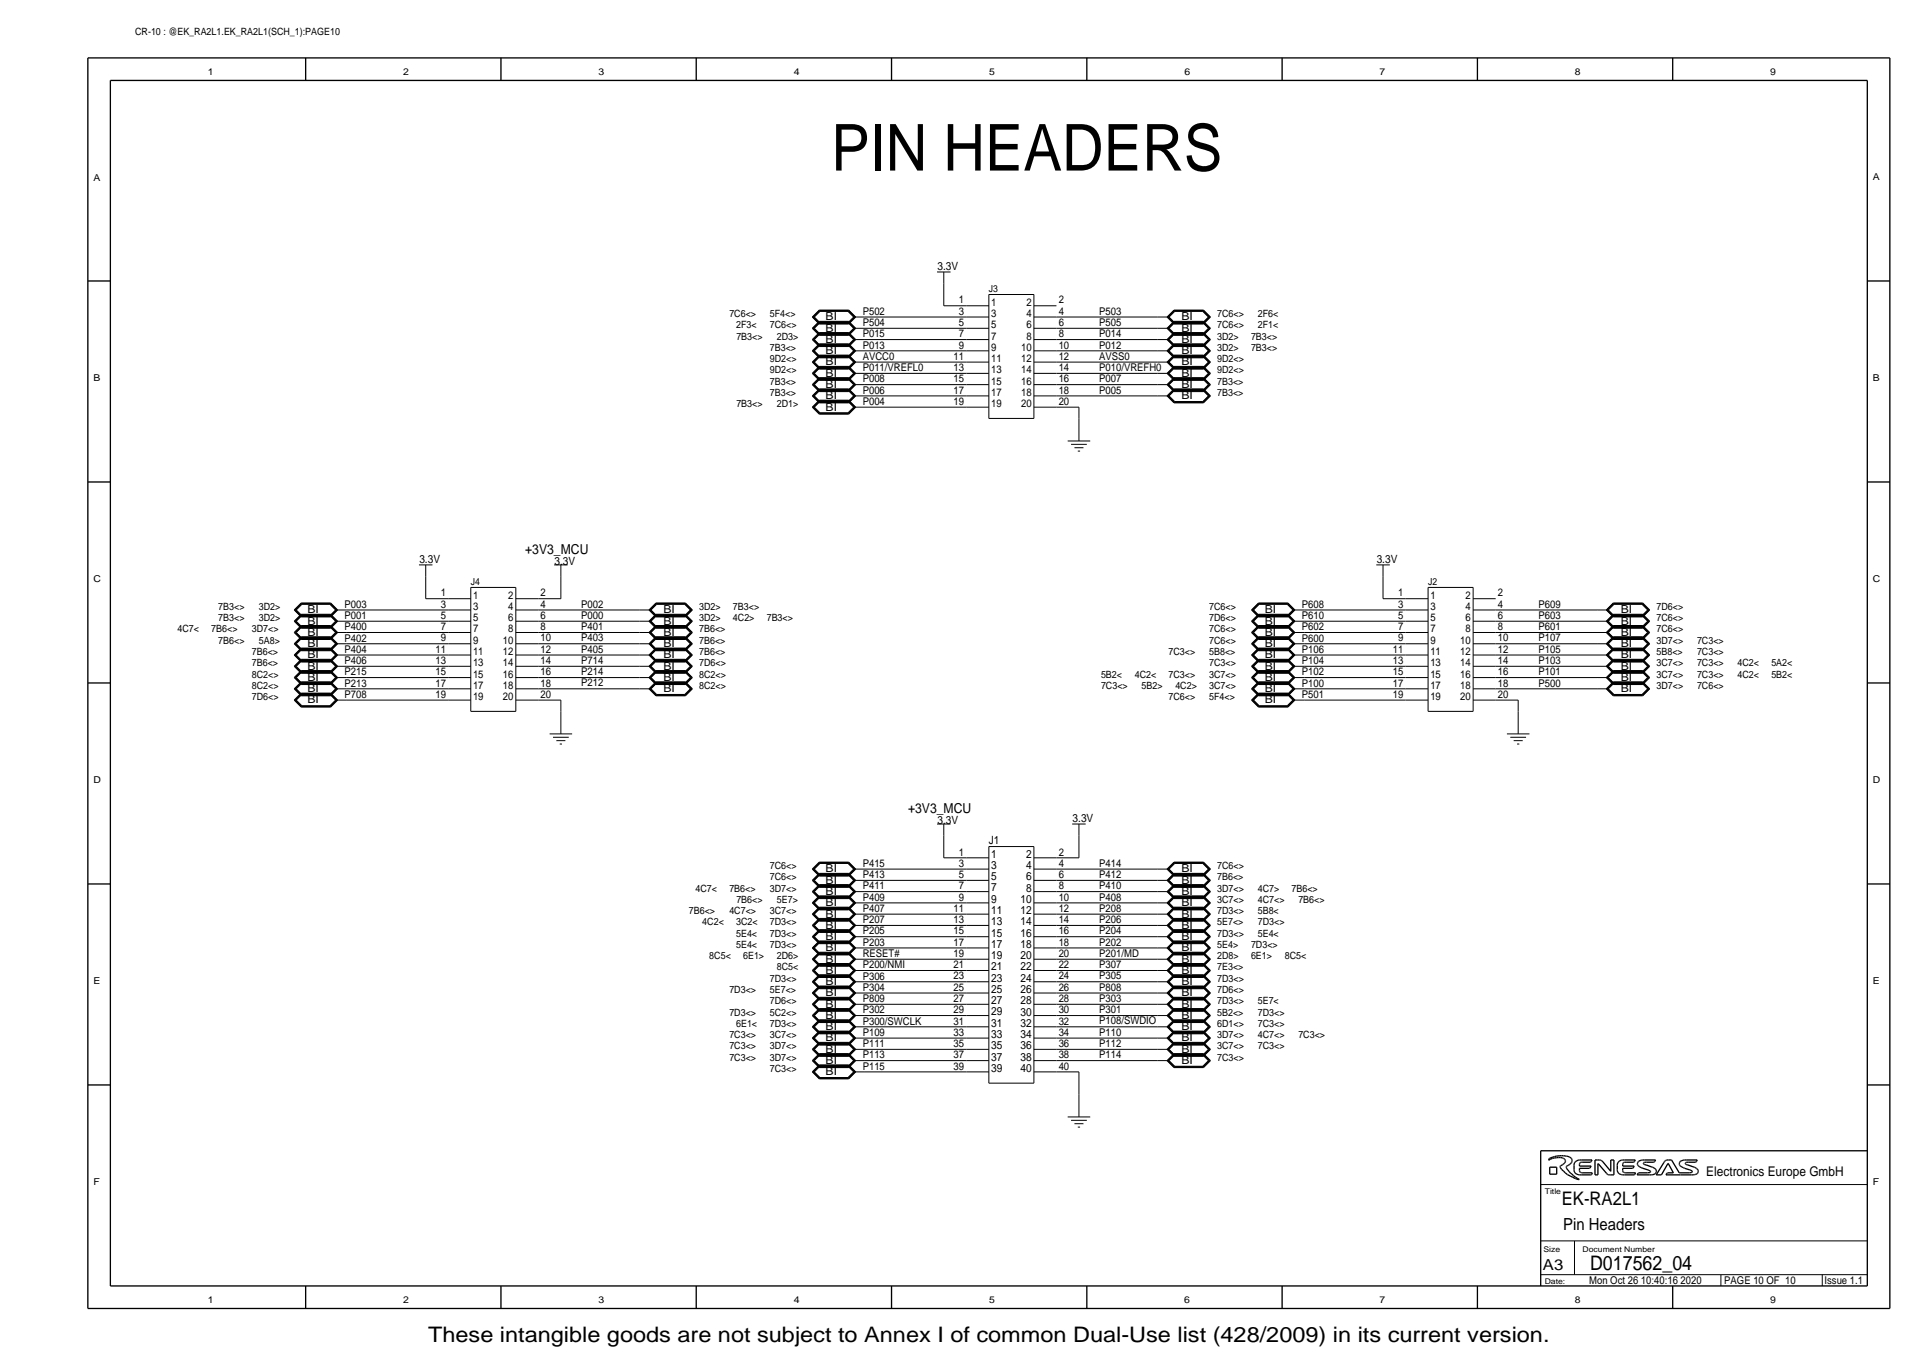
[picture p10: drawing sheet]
<svg xmlns="http://www.w3.org/2000/svg" width="433mm" height="309mm" viewBox="0 0 433 309" stroke-linecap="round" stroke-linejoin="round" font-family="sans-serif">
<defs><g id="words">
<text font-size="14.6" x="187.5" y="38.5">PIN HEADERS</text>
<text font-size="4.8" x="96.6" y="302.6">These intangible goods are not subject to Annex I of common Dual-Use list (428/2009) in its current version.</text>
<text font-size="4.5" x="358.6" y="286.4">D017562_04</text>
<text font-size="4.2" x="352.2" y="271.6">EK-RA2L1</text>
<text font-size="3.8" x="352.6" y="277.2">Pin Headers</text>
<text font-size="3.4" x="348" y="286.4">A3</text>
<g font-size="3.1">
<text x="118.4" y="124.8">+3V3_MCU</text>
<text x="204.8" y="183.2">+3V3_MCU</text>
</g>
<text font-size="3" x="384.8" y="265">Electronics Europe GmbH</text>
<g font-size="2.6">
<text x="211.4" y="60.8">3.3V</text>
<text x="94.6" y="126.8">3.3V</text>
<text x="125.1" y="127.4">3.3V</text>
<text x="310.5" y="126.8">3.3V</text>
<text x="211.4" y="185.8">3.3V</text>
<text x="241.9" y="185.3">3.3V</text>
<text x="223" y="190.3">J1</text>
<text x="223.5" y="195.9">3</text>
<text x="223.5" y="193.4">1</text>
<text x="231.4" y="195.9">4</text>
<text x="231.4" y="193.4">2</text>
<text x="223.5" y="203.5">9</text>
<text x="223.5" y="201">7</text>
<text x="223.5" y="198.4">5</text>
<text x="230.1" y="203.5">10</text>
<text x="231.4" y="201">8</text>
<text x="231.4" y="198.5">6</text>
<text x="223.5" y="208.6">13</text>
<text x="223.5" y="206.1">11</text>
<text x="230.1" y="208.6">14</text>
<text x="230.1" y="206.1">12</text>
<text x="223.5" y="213.7">17</text>
<text x="223.5" y="211.1">15</text>
<text x="230.1" y="213.7">18</text>
<text x="230.1" y="211.2">16</text>
<text x="223.5" y="221.3">23</text>
<text x="223.5" y="218.8">21</text>
<text x="223.5" y="216.2">19</text>
<text x="230.1" y="221.3">24</text>
<text x="230.1" y="218.8">22</text>
<text x="230.1" y="216.2">20</text>
<text x="223.5" y="226.4">27</text>
<text x="223.5" y="223.9">25</text>
<text x="230.1" y="226.4">28</text>
<text x="230.1" y="223.9">26</text>
<text x="223.5" y="231.5">31</text>
<text x="223.5" y="228.9">29</text>
<text x="230.1" y="231.5">32</text>
<text x="230.1" y="229">30</text>
<text x="223.5" y="239.1">37</text>
<text x="223.5" y="236.6">35</text>
<text x="223.5" y="234">33</text>
<text x="230.1" y="239.1">38</text>
<text x="230.1" y="236.6">36</text>
<text x="230.1" y="234">34</text>
<text x="223.5" y="241.6">39</text>
<text x="230.1" y="241.7">40</text>
</g>
<g font-size="2.5">
<text x="186.2" y="77.3">BI</text>
<text x="186.2" y="74.8">BI</text>
<text x="186.2" y="72.2">BI</text>
<text x="266.4" y="77.3">BI</text>
<text x="266.4" y="74.8">BI</text>
<text x="266.4" y="72.2">BI</text>
<text x="186.2" y="79.9">BI</text>
<text x="186.2" y="82.4">BI</text>
<text x="266.4" y="79.9">BI</text>
<text x="266.4" y="82.4">BI</text>
<text x="186.2" y="87.5">BI</text>
<text x="186.2" y="84.9">BI</text>
<text x="266.4" y="87.5">BI</text>
<text x="266.4" y="84.9">BI</text>
<text x="186.2" y="90">BI</text>
<text x="186.2" y="92.6">BI</text>
<text x="266.4" y="90">BI</text>
<text x="69.3" y="138.3">BI</text>
<text x="69.3" y="143.4">BI</text>
<text x="69.3" y="140.8">BI</text>
<text x="149.6" y="143.4">BI</text>
<text x="149.6" y="138.3">BI</text>
<text x="149.6" y="140.8">BI</text>
<text x="285.2" y="140.8">BI</text>
<text x="285.2" y="143.4">BI</text>
<text x="285.2" y="138.3">BI</text>
<text x="365.5" y="140.8">BI</text>
<text x="365.5" y="143.4">BI</text>
<text x="365.5" y="138.3">BI</text>
<text x="69.3" y="148.4">BI</text>
<text x="69.3" y="145.9">BI</text>
<text x="149.6" y="145.9">BI</text>
<text x="149.6" y="148.4">BI</text>
<text x="285.2" y="148.4">BI</text>
<text x="285.2" y="145.9">BI</text>
<text x="365.5" y="148.4">BI</text>
<text x="365.5" y="145.9">BI</text>
<text x="69.3" y="151">BI</text>
<text x="69.3" y="153.5">BI</text>
<text x="149.6" y="151">BI</text>
<text x="149.6" y="153.5">BI</text>
<text x="285.2" y="153.5">BI</text>
<text x="285.2" y="151">BI</text>
<text x="365.5" y="151">BI</text>
<text x="365.5" y="153.5">BI</text>
<text x="69.3" y="158.6">BI</text>
<text x="69.3" y="156.1">BI</text>
<text x="149.6" y="156.1">BI</text>
<text x="285.2" y="158.6">BI</text>
<text x="285.2" y="156.1">BI</text>
<text x="365.5" y="156.1">BI</text>
<text x="186.2" y="196.7">BI</text>
<text x="266.4" y="196.7">BI</text>
<text x="186.2" y="199.2">BI</text>
<text x="186.2" y="201.8">BI</text>
<text x="266.4" y="199.2">BI</text>
<text x="266.4" y="201.8">BI</text>
<text x="186.2" y="209.4">BI</text>
<text x="186.2" y="204.3">BI</text>
<text x="186.2" y="206.9">BI</text>
<text x="266.4" y="209.4">BI</text>
<text x="266.4" y="206.9">BI</text>
<text x="266.4" y="204.3">BI</text>
<text x="186.2" y="214.5">BI</text>
<text x="186.2" y="211.9">BI</text>
<text x="266.4" y="214.5">BI</text>
<text x="266.4" y="211.9">BI</text>
<text x="186.2" y="219.6">BI</text>
<text x="186.2" y="217">BI</text>
<text x="266.4" y="219.6">BI</text>
<text x="266.4" y="217">BI</text>
<text x="186.2" y="227.2">BI</text>
<text x="186.2" y="224.6">BI</text>
<text x="186.2" y="222.1">BI</text>
<text x="266.4" y="227.2">BI</text>
<text x="266.4" y="224.6">BI</text>
<text x="266.4" y="222.1">BI</text>
<text x="186.2" y="232.3">BI</text>
<text x="186.2" y="229.7">BI</text>
<text x="266.4" y="232.3">BI</text>
<text x="266.4" y="229.7">BI</text>
<text x="186.2" y="239.9">BI</text>
<text x="186.2" y="237.3">BI</text>
<text x="186.2" y="234.8">BI</text>
<text x="266.4" y="239.9">BI</text>
<text x="266.4" y="234.8">BI</text>
<text x="266.4" y="237.3">BI</text>
<text x="186.2" y="242.4">BI</text>
</g>
<g font-size="2.4">
<text x="194.6" y="71">P502</text>
<text x="216.2" y="71">3</text>
<text x="216.2" y="68.4">1</text>
<text x="223.5" y="71.5">3</text>
<text x="223.5" y="68.9">1</text>
<text x="231.5" y="71.5">4</text>
<text x="231.5" y="68.9">2</text>
<text x="238.8" y="71">4</text>
<text x="238.8" y="68.4">2</text>
<text x="247.9" y="71">P503</text>
<text x="194.6" y="73.5">P504</text>
<text x="194.6" y="76">P015</text>
<text x="216.2" y="76">7</text>
<text x="216.2" y="73.5">5</text>
<text x="223.5" y="76.5">7</text>
<text x="223.5" y="74">5</text>
<text x="231.5" y="76.6">8</text>
<text x="231.5" y="74">6</text>
<text x="238.8" y="76">8</text>
<text x="238.8" y="73.5">6</text>
<text x="247.9" y="76">P014</text>
<text x="247.9" y="73.5">P505</text>
<text x="194.6" y="78.6">P013</text>
<text x="194.6" y="81.1">AVCC0</text>
<text x="194.6" y="83.7">P011/VREFL0</text>
<text x="215" y="83.7">13</text>
<text x="215" y="81.1">11</text>
<text x="216.2" y="78.6">9</text>
<text x="223.5" y="81.6">11</text>
<text x="223.5" y="79.1">9</text>
<text x="230.3" y="81.6">12</text>
<text x="230.3" y="79.1">10</text>
<text x="238.8" y="83.7">14</text>
<text x="238.8" y="81.1">12</text>
<text x="238.8" y="78.6">10</text>
<text x="247.9" y="78.6">P012</text>
<text x="247.9" y="83.7">P010/VREFH0</text>
<text x="247.9" y="81.1">AVSS0</text>
<text x="194.6" y="86.2">P008</text>
<text x="194.6" y="88.7">P006</text>
<text x="215" y="88.7">17</text>
<text x="215" y="86.2">15</text>
<text x="223.5" y="89.3">17</text>
<text x="223.5" y="86.7">15</text>
<text x="223.5" y="84.2">13</text>
<text x="230.3" y="89.3">18</text>
<text x="230.3" y="86.7">16</text>
<text x="230.3" y="84.2">14</text>
<text x="238.8" y="88.7">18</text>
<text x="238.8" y="86.2">16</text>
<text x="247.9" y="86.2">P007</text>
<text x="247.9" y="88.7">P005</text>
<text x="194.6" y="91.3">P004</text>
<text x="215" y="91.3">19</text>
<text x="223.5" y="91.8">19</text>
<text x="230.3" y="91.8">20</text>
<text x="238.8" y="91.3">20</text>
<text x="77.7" y="137">P003</text>
<text x="99.4" y="137">3</text>
<text x="99.4" y="134.5">1</text>
<text x="106.7" y="137.5">3</text>
<text x="106.7" y="135">1</text>
<text x="114.6" y="137.5">4</text>
<text x="114.6" y="135">2</text>
<text x="121.9" y="137">4</text>
<text x="121.9" y="134.5">2</text>
<text x="131.1" y="137">P002</text>
<text x="293.6" y="137">P608</text>
<text x="315.3" y="137">3</text>
<text x="315.3" y="134.5">1</text>
<text x="322.6" y="137.5">3</text>
<text x="322.6" y="135">1</text>
<text x="330.5" y="137.5">4</text>
<text x="330.5" y="135">2</text>
<text x="337.8" y="137">4</text>
<text x="337.8" y="134.5">2</text>
<text x="347" y="137">P609</text>
<text x="77.7" y="139.5">P001</text>
<text x="77.7" y="142.1">P400</text>
<text x="99.4" y="142.1">7</text>
<text x="99.4" y="139.5">5</text>
<text x="106.7" y="142.6">7</text>
<text x="106.7" y="140">5</text>
<text x="114.6" y="142.6">8</text>
<text x="114.6" y="140.1">6</text>
<text x="121.9" y="142.1">8</text>
<text x="121.9" y="139.5">6</text>
<text x="131.1" y="142.1">P401</text>
<text x="131.1" y="139.5">P000</text>
<text x="293.6" y="142.1">P602</text>
<text x="293.6" y="139.5">P610</text>
<text x="315.3" y="142.1">7</text>
<text x="315.3" y="139.5">5</text>
<text x="322.6" y="142.6">7</text>
<text x="322.6" y="140">5</text>
<text x="330.5" y="142.6">8</text>
<text x="330.5" y="140.1">6</text>
<text x="337.8" y="142.1">8</text>
<text x="337.8" y="139.5">6</text>
<text x="347" y="142.1">P601</text>
<text x="347" y="139.5">P603</text>
<text x="77.7" y="144.6">P402</text>
<text x="77.7" y="149.7">P406</text>
<text x="77.7" y="147.2">P404</text>
<text x="98.2" y="149.7">13</text>
<text x="98.2" y="147.2">11</text>
<text x="99.4" y="144.6">9</text>
<text x="106.7" y="147.7">11</text>
<text x="106.7" y="145.1">9</text>
<text x="113.4" y="147.7">12</text>
<text x="113.4" y="145.1">10</text>
<text x="121.9" y="149.7">14</text>
<text x="121.9" y="147.2">12</text>
<text x="121.9" y="144.6">10</text>
<text x="131.1" y="144.6">P403</text>
<text x="131.1" y="147.1">P405</text>
<text x="131.1" y="149.7">P714</text>
<text x="293.6" y="149.7">P104</text>
<text x="293.6" y="144.6">P600</text>
<text x="293.6" y="147.2">P106</text>
<text x="314.1" y="149.7">13</text>
<text x="314.1" y="147.2">11</text>
<text x="315.3" y="144.6">9</text>
<text x="322.6" y="147.7">11</text>
<text x="322.6" y="145.1">9</text>
<text x="329.3" y="147.7">12</text>
<text x="329.3" y="145.1">10</text>
<text x="337.8" y="149.7">14</text>
<text x="337.8" y="147.2">12</text>
<text x="337.8" y="144.6">10</text>
<text x="347" y="144.6">P107</text>
<text x="347" y="149.7">P103</text>
<text x="347" y="147.2">P105</text>
<text x="77.7" y="152.2">P215</text>
<text x="77.7" y="154.8">P213</text>
<text x="98.2" y="154.8">17</text>
<text x="98.2" y="152.2">15</text>
<text x="106.7" y="155.3">17</text>
<text x="106.7" y="152.7">15</text>
<text x="106.7" y="150.2">13</text>
<text x="113.4" y="155.3">18</text>
<text x="113.4" y="152.8">16</text>
<text x="113.4" y="150.2">14</text>
<text x="121.9" y="154.8">18</text>
<text x="121.9" y="152.2">16</text>
<text x="131.1" y="154.8">P212</text>
<text x="131.1" y="152.2">P214</text>
<text x="293.6" y="154.8">P100</text>
<text x="293.6" y="152.2">P102</text>
<text x="314.1" y="154.8">17</text>
<text x="314.1" y="152.2">15</text>
<text x="322.6" y="155.3">17</text>
<text x="322.6" y="152.7">15</text>
<text x="322.6" y="150.2">13</text>
<text x="329.3" y="155.3">18</text>
<text x="329.3" y="152.8">16</text>
<text x="329.3" y="150.2">14</text>
<text x="337.8" y="154.8">18</text>
<text x="337.8" y="152.2">16</text>
<text x="347" y="152.2">P101</text>
<text x="347" y="154.8">P500</text>
<text x="77.7" y="157.3">P708</text>
<text x="98.2" y="157.3">19</text>
<text x="106.7" y="157.8">19</text>
<text x="113.4" y="157.8">20</text>
<text x="121.9" y="157.3">20</text>
<text x="293.6" y="157.3">P501</text>
<text x="314.1" y="157.3">19</text>
<text x="322.6" y="157.8">19</text>
<text x="329.3" y="157.8">20</text>
<text x="337.8" y="157.3">20</text>
<text x="194.6" y="195.4">P415</text>
<text x="194.6" y="198">P413</text>
<text x="216.2" y="198">5</text>
<text x="216.2" y="195.4">3</text>
<text x="216.2" y="192.9">1</text>
<text x="238.8" y="198">6</text>
<text x="238.8" y="195.4">4</text>
<text x="238.8" y="192.9">2</text>
<text x="247.9" y="195.4">P414</text>
<text x="247.9" y="198">P412</text>
<text x="194.6" y="200.5">P411</text>
<text x="194.6" y="203">P409</text>
<text x="216.2" y="203">9</text>
<text x="216.2" y="200.5">7</text>
<text x="238.8" y="203">10</text>
<text x="238.8" y="200.5">8</text>
<text x="247.9" y="203">P408</text>
<text x="247.9" y="200.5">P410</text>
<text x="194.6" y="205.6">P407</text>
<text x="194.6" y="208.1">P207</text>
<text x="215" y="208.1">13</text>
<text x="215" y="205.6">11</text>
<text x="238.8" y="208.1">14</text>
<text x="238.8" y="205.6">12</text>
<text x="247.9" y="208.1">P206</text>
<text x="247.9" y="205.6">P208</text>
<text x="194.6" y="213.2">P203</text>
<text x="194.6" y="210.7">P205</text>
<text x="194.6" y="215.7">RESET#</text>
<text x="215" y="215.7">19</text>
<text x="215" y="213.2">17</text>
<text x="215" y="210.7">15</text>
<text x="238.8" y="215.7">20</text>
<text x="238.8" y="213.2">18</text>
<text x="238.8" y="210.7">16</text>
<text x="247.9" y="213.2">P202</text>
<text x="247.9" y="210.7">P204</text>
<text x="247.9" y="215.7">P201/MD</text>
<text x="194.6" y="220.8">P306</text>
<text x="194.6" y="218.3">P200/NMI</text>
<text x="215" y="220.8">23</text>
<text x="215" y="218.3">21</text>
<text x="238.8" y="220.8">24</text>
<text x="238.8" y="218.3">22</text>
<text x="247.9" y="220.8">P305</text>
<text x="247.9" y="218.3">P307</text>
<text x="194.6" y="223.4">P304</text>
<text x="194.6" y="225.9">P809</text>
<text x="215" y="225.9">27</text>
<text x="215" y="223.4">25</text>
<text x="238.8" y="225.9">28</text>
<text x="238.8" y="223.4">26</text>
<text x="247.9" y="223.3">P808</text>
<text x="247.9" y="225.9">P303</text>
<text x="194.6" y="228.4">P302</text>
<text x="194.6" y="233.5">P109</text>
<text x="194.6" y="231">P300/SWCLK</text>
<text x="215" y="233.5">33</text>
<text x="215" y="231">31</text>
<text x="215" y="228.4">29</text>
<text x="238.8" y="233.5">34</text>
<text x="238.8" y="231">32</text>
<text x="238.8" y="228.4">30</text>
<text x="247.9" y="228.4">P301</text>
<text x="247.9" y="231">P108/SWDIO</text>
<text x="247.9" y="233.5">P110</text>
<text x="194.6" y="238.6">P113</text>
<text x="194.6" y="236.1">P111</text>
<text x="215" y="238.6">37</text>
<text x="215" y="236.1">35</text>
<text x="238.8" y="238.6">38</text>
<text x="238.8" y="236.1">36</text>
<text x="247.9" y="238.6">P114</text>
<text x="247.9" y="236">P112</text>
<text x="194.6" y="241.1">P115</text>
<text x="215" y="241.1">39</text>
<text x="238.8" y="241.1">40</text>
<text x="358.4" y="289.4">Mon Oct 26 10:40:16 2020</text>
<text x="388.9" y="289.4">PAGE 10 OF 10</text>
<text x="411.5" y="289.4">Issue 1.1</text>
</g>
<g font-size="2.3">
<text x="30.5" y="8">CR-10 : @EK_RA2L1.EK_RA2L1(SCH_1):PAGE10</text>
<text x="164.5" y="71.5">7C6&lt;&gt;</text>
<text x="173.6" y="71.5">5F4&lt;&gt;</text>
<text x="274.5" y="71.5">7C6&lt;&gt;</text>
<text x="283.7" y="71.5">2F6&lt;</text>
<text x="166" y="74">2F3&lt;</text>
<text x="166.1" y="76.6">7B3&lt;&gt;</text>
<text x="173.6" y="74">7C6&lt;&gt;</text>
<text x="175.2" y="76.6">2D3&gt;</text>
<text x="274.5" y="76.6">3D2&gt;</text>
<text x="274.5" y="74">7C6&lt;&gt;</text>
<text x="282.1" y="76.6">7B3&lt;&gt;</text>
<text x="283.7" y="74">2F1&lt;</text>
<text x="173.6" y="79.1">7B3&lt;&gt;</text>
<text x="173.6" y="81.6">9D2&lt;&gt;</text>
<text x="274.5" y="79.1">3D2&gt;</text>
<text x="274.5" y="81.6">9D2&lt;&gt;</text>
<text x="282.1" y="79.1">7B3&lt;&gt;</text>
<text x="173.6" y="84.2">9D2&lt;&gt;</text>
<text x="173.6" y="86.7">7B3&lt;&gt;</text>
<text x="173.6" y="89.3">7B3&lt;&gt;</text>
<text x="274.5" y="84.2">9D2&lt;&gt;</text>
<text x="274.5" y="86.7">7B3&lt;&gt;</text>
<text x="274.5" y="89.3">7B3&lt;&gt;</text>
<text x="166.1" y="91.8">7B3&lt;&gt;</text>
<text x="175.2" y="91.8">2D1&gt;</text>
<text x="49.2" y="137.5">7B3&lt;&gt;</text>
<text x="58.4" y="137.5">3D2&gt;</text>
<text x="157.7" y="137.5">3D2&gt;</text>
<text x="165.3" y="137.5">7B3&lt;&gt;</text>
<text x="272.7" y="137.5">7C6&lt;&gt;</text>
<text x="373.6" y="137.5">7D6&lt;&gt;</text>
<text x="40" y="142.6">4C7&lt;</text>
<text x="47.7" y="142.6">7B6&lt;&gt;</text>
<text x="49.2" y="140.1">7B3&lt;&gt;</text>
<text x="56.8" y="142.6">3D7&lt;&gt;</text>
<text x="58.4" y="140.1">3D2&gt;</text>
<text x="157.7" y="142.6">7B6&lt;&gt;</text>
<text x="157.7" y="140.1">3D2&gt;</text>
<text x="165.3" y="140.1">4C2&gt;</text>
<text x="172.9" y="140.1">7B3&lt;&gt;</text>
<text x="272.7" y="142.6">7C6&lt;&gt;</text>
<text x="272.7" y="140.1">7D6&lt;&gt;</text>
<text x="373.6" y="142.6">7C6&lt;&gt;</text>
<text x="373.6" y="140.1">7C6&lt;&gt;</text>
<text x="49.2" y="145.1">7B6&lt;&gt;</text>
<text x="56.8" y="147.7">7B6&lt;&gt;</text>
<text x="58.4" y="145.1">5A8&gt;</text>
<text x="157.7" y="145.1">7B6&lt;&gt;</text>
<text x="157.7" y="147.7">7B6&lt;&gt;</text>
<text x="263.6" y="147.7">7C3&lt;&gt;</text>
<text x="272.7" y="145.1">7C6&lt;&gt;</text>
<text x="272.7" y="147.7">5B8&lt;&gt;</text>
<text x="373.6" y="145.1">3D7&lt;&gt;</text>
<text x="373.6" y="147.7">5B8&lt;&gt;</text>
<text x="382.7" y="147.7">7C3&lt;&gt;</text>
<text x="382.7" y="145.1">7C3&lt;&gt;</text>
<text x="56.8" y="150.2">7B6&lt;&gt;</text>
<text x="56.8" y="152.8">8C2&lt;&gt;</text>
<text x="56.8" y="155.3">8C2&lt;&gt;</text>
<text x="157.7" y="150.2">7D6&lt;&gt;</text>
<text x="157.7" y="155.3">8C2&lt;&gt;</text>
<text x="157.7" y="152.8">8C2&lt;&gt;</text>
<text x="248.3" y="155.3">7C3&lt;&gt;</text>
<text x="248.3" y="152.8">5B2&lt;</text>
<text x="255.9" y="152.8">4C2&lt;</text>
<text x="257.5" y="155.3">5B2&gt;</text>
<text x="263.6" y="152.8">7C3&lt;&gt;</text>
<text x="265.1" y="155.3">4C2&gt;</text>
<text x="272.7" y="150.2">7C3&lt;&gt;</text>
<text x="272.7" y="155.3">3C7&lt;&gt;</text>
<text x="272.7" y="152.8">3C7&lt;&gt;</text>
<text x="373.6" y="150.2">3C7&lt;&gt;</text>
<text x="373.6" y="152.8">3C7&lt;&gt;</text>
<text x="373.6" y="155.3">3D7&lt;&gt;</text>
<text x="382.7" y="150.2">7C3&lt;&gt;</text>
<text x="382.7" y="152.8">7C3&lt;&gt;</text>
<text x="382.7" y="155.3">7C6&lt;&gt;</text>
<text x="391.9" y="150.2">4C2&lt;</text>
<text x="391.9" y="152.8">4C2&lt;</text>
<text x="399.5" y="150.2">5A2&lt;</text>
<text x="399.5" y="152.8">5B2&lt;</text>
<text x="56.8" y="157.8">7D6&lt;&gt;</text>
<text x="263.6" y="157.8">7C6&lt;&gt;</text>
<text x="272.7" y="157.8">5F4&lt;&gt;</text>
<text x="173.6" y="195.9">7C6&lt;&gt;</text>
<text x="274.5" y="195.9">7C6&lt;&gt;</text>
<text x="156.9" y="201">4C7&lt;</text>
<text x="164.5" y="201">7B6&lt;&gt;</text>
<text x="166.1" y="203.6">7B6&lt;&gt;</text>
<text x="173.6" y="201">3D7&lt;&gt;</text>
<text x="173.6" y="198.5">7C6&lt;&gt;</text>
<text x="175.2" y="203.6">5E7&gt;</text>
<text x="274.5" y="203.6">3C7&lt;&gt;</text>
<text x="274.5" y="201">3D7&lt;&gt;</text>
<text x="274.5" y="198.5">7B6&lt;&gt;</text>
<text x="283.7" y="203.6">4C7&lt;&gt;</text>
<text x="283.7" y="201">4C7&gt;</text>
<text x="291.3" y="201">7B6&lt;&gt;</text>
<text x="292.8" y="203.6">7B6&lt;&gt;</text>
<text x="155.3" y="206.1">7B6&lt;&gt;</text>
<text x="158.4" y="208.6">4C2&lt;</text>
<text x="164.5" y="206.1">4C7&lt;&gt;</text>
<text x="166" y="208.6">3C2&lt;</text>
<text x="173.6" y="206.1">3C7&lt;&gt;</text>
<text x="173.6" y="208.6">7D3&lt;&gt;</text>
<text x="274.5" y="208.6">5E7&lt;&gt;</text>
<text x="274.5" y="206.1">7D3&lt;&gt;</text>
<text x="283.7" y="208.6">7D3&lt;&gt;</text>
<text x="283.7" y="206.1">5B8&lt;</text>
<text x="166" y="213.7">5E4&lt;</text>
<text x="166" y="211.2">5E4&lt;</text>
<text x="173.6" y="213.7">7D3&lt;&gt;</text>
<text x="173.6" y="211.2">7D3&lt;&gt;</text>
<text x="274.5" y="213.7">5E4&gt;</text>
<text x="274.5" y="211.2">7D3&lt;&gt;</text>
<text x="282.1" y="213.7">7D3&lt;&gt;</text>
<text x="283.7" y="211.2">5E4&lt;</text>
<text x="160" y="216.3">8C5&lt;</text>
<text x="167.6" y="216.3">6E1&gt;</text>
<text x="173.6" y="221.3">7D3&lt;&gt;</text>
<text x="175.2" y="216.3">2D6&gt;</text>
<text x="175.2" y="218.8">8C5&lt;</text>
<text x="274.5" y="216.3">2D8&gt;</text>
<text x="274.5" y="221.3">7D3&lt;&gt;</text>
<text x="274.5" y="218.8">7E3&lt;&gt;</text>
<text x="282.1" y="216.3">6E1&gt;</text>
<text x="289.8" y="216.3">8C5&lt;</text>
<text x="164.5" y="223.9">7D3&lt;&gt;</text>
<text x="173.6" y="223.9">5E7&lt;&gt;</text>
<text x="173.6" y="226.4">7D6&lt;&gt;</text>
<text x="274.5" y="223.9">7D6&lt;&gt;</text>
<text x="274.5" y="226.4">7D3&lt;&gt;</text>
<text x="283.7" y="226.4">5E7&lt;</text>
<text x="164.5" y="229">7D3&lt;&gt;</text>
<text x="166" y="231.5">6E1&lt;</text>
<text x="173.6" y="229">5C2&lt;&gt;</text>
<text x="173.6" y="231.5">7D3&lt;&gt;</text>
<text x="274.5" y="229">5B2&lt;&gt;</text>
<text x="274.5" y="231.5">6D1&lt;&gt;</text>
<text x="283.7" y="229">7D3&lt;&gt;</text>
<text x="283.7" y="231.5">7C3&lt;&gt;</text>
<text x="164.5" y="234">7C3&lt;&gt;</text>
<text x="164.5" y="236.6">7C3&lt;&gt;</text>
<text x="164.5" y="239.1">7C3&lt;&gt;</text>
<text x="173.6" y="234">3C7&lt;&gt;</text>
<text x="173.6" y="236.6">3D7&lt;&gt;</text>
<text x="173.6" y="239.1">3D7&lt;&gt;</text>
<text x="274.5" y="234">3D7&lt;&gt;</text>
<text x="274.5" y="239.1">7C3&lt;&gt;</text>
<text x="274.5" y="236.6">3C7&lt;&gt;</text>
<text x="283.7" y="234">4C7&lt;&gt;</text>
<text x="283.7" y="236.6">7C3&lt;&gt;</text>
<text x="292.8" y="234">7C3&lt;&gt;</text>
<text x="173.6" y="241.7">7C3&lt;&gt;</text>
</g>
<g font-size="2.2">
<text x="223" y="65.9">J3</text>
<text x="106.2" y="131.9">J4</text>
<text x="322.1" y="131.9">J2</text>
</g>
<g font-size="2.1">
<text x="46.9" y="16.9">1</text>
<text x="90.9" y="16.9">2</text>
<text x="135" y="16.9">3</text>
<text x="179" y="16.9">4</text>
<text x="223.1" y="16.9">5</text>
<text x="267.1" y="16.9">6</text>
<text x="311.1" y="16.9">7</text>
<text x="355.2" y="16.9">8</text>
<text x="399.2" y="16.9">9</text>
<text x="21.1" y="40.7">A</text>
<text x="422.4" y="40.7">A</text>
<text x="21.1" y="86">B</text>
<text x="422.4" y="86">B</text>
<text x="21.1" y="131.3">C</text>
<text x="422.4" y="131.3">C</text>
<text x="21.1" y="176.6">D</text>
<text x="422.4" y="176.6">D</text>
<text x="21.1" y="221.9">E</text>
<text x="422.4" y="221.9">E</text>
<text x="21.1" y="267.3">F</text>
<text x="422.4" y="267.3">F</text>
<text x="46.9" y="293.7">1</text>
<text x="90.9" y="293.7">2</text>
<text x="135" y="293.7">3</text>
<text x="179" y="293.7">4</text>
<text x="223.1" y="293.7">5</text>
<text x="267.1" y="293.7">6</text>
<text x="311.1" y="293.7">7</text>
<text x="355.2" y="293.7">8</text>
<text x="399.2" y="293.7">9</text>
</g>
<g font-size="1.8">
<text x="348.4" y="269.1">Title</text>
<text x="348.1" y="282.2">Size</text>
<text x="356.9" y="282.2">Document Number</text>
<text x="348.4" y="289.4">Date:</text>
</g>
</g></defs>
<g fill="none" stroke="#000" stroke-width=".23">
<path d="M183.2 76.6l1.6-1.6zM183.2 79.1l1.6-1.6zM183.2 74l1.6-1.6zM183.2 71.5l1.6-1.6zM183.2 76.6l1.6 1.5zM183.2 79.1l1.6 1.6zM183.2 74l1.6 1.6zM183.2 71.5l1.6 1.6zM183.3 76.6l1.5-1.5zM183.3 74l1.5-1.5zM183.3 76.6l1.5 1.4zM183.3 79.1l1.5 1.5z"/>
<path d="M183.3 74l1.5 1.5zM183.3 71.5l1.5 1.4zM183.5 76.6l1.4-1.4zM183.5 79.1l1.4-1.4zM183.5 74l1.4-1.4zM183.5 71.5l1.4-1.4zM183.5 76.6l1.4 1.3zM183.5 79.1l1.4 1.4zM183.5 74l1.4 1.4zM183.5 71.5l1.4 1.3zM183.6 76.6l1.3 1.2zM183.6 79.1l1.3 1.3z"/>
<path d="M183.6 74l1.3 1.3zM183.6 71.5l1.3 1.2zM183.6 76.6l1.3-1.3zM183.6 79.1l1.3-1.3zM183.6 74l1.3-1.3zM183.6 71.5l1.3-1.3zM184.8 75h6.6zM184.8 77.5h6.6zM184.8 72.4h6.6zM184.8 69.9h6.6zM184.8 78.1h6.6zM184.8 75.6h6.6z"/>
<path d="M184.8 73.1h6.6zM184.8 77.6l-1.5 1.5zM184.8 70l-1.5 1.5zM184.8 75.1h6.6zM184.8 77.6h6.6zM184.8 72.5h6.6zM184.8 70h6.6zM184.8 78h6.6zM184.8 75.5h6.6zM184.8 72.9h6.6zM184.9 77.9h6.4zM184.9 75.4h6.4z"/>
<path d="M184.9 72.8h6.4zM184.9 75.2h6.4zM184.9 77.7h6.4zM184.9 72.6h6.4zM184.9 70.1h6.4zM184.9 77.8h6.4zM184.9 75.3h6.4zM184.9 72.7h6.4zM184.9 70.2h6.4zM191.3 77.8l1.2-1.2zM191.3 75.3l1.2-1.3zM191.3 72.7l1.2-1.2z"/>
<path d="M191.3 75.3l1.2 1.3zM191.3 77.8l1.2 1.3zM191.3 72.7l1.2 1.3zM191.3 70.2l1.2 1.3zM191.3 77.9l1.4-1.3zM191.3 75.4l1.4-1.4zM191.3 72.8l1.4-1.3zM191.3 75.2l1.4 1.4zM191.3 77.7l1.4 1.4zM191.3 72.6l1.4 1.4zM191.3 70.1l1.4 1.4zM191.4 78l1.4-1.4z"/>
<path d="M191.4 72.9l1.4-1.4zM191.4 75.1l1.4 1.5zM191.4 77.6l1.4 1.5zM191.4 72.5l1.4 1.5zM191.4 70l1.4 1.5zM191.4 78.1l1.6-1.5zM191.4 75.6l1.6-1.6zM191.4 73.1l1.6-1.6zM191.4 75l1.6 1.6zM191.4 77.5l1.6 1.6zM191.4 72.4l1.6 1.6zM191.4 69.9l1.6 1.6z"/>
<path d="M192.5 76.6h2.6zM192.5 79.1h2.6zM192.5 74h2.6zM192.5 71.5h2.6zM192.8 74l-1.4 1.5zM195.1 71.5h22.8zM195.1 74h22.8zM195.1 76.6h22.8zM195.1 79.1h22.8zM211.3 61.3h3.1zM212.9 68.9h5zM212.9 63.9v5z"/>
<path d="M212.9 61.3v2.6zM217.9 79.1h5.1zM217.9 76.6h5.1zM217.9 74h5.1zM217.9 71.5h5.1zM217.9 68.9h5.1zM223 66.4h10.2zM223 66.4v27.9zM233.2 79.1h5.1zM233.2 76.6h5.1zM233.2 74h5.1zM233.2 71.5h5.1z"/>
<path d="M233.2 68.9h5.1zM233.2 66.4v27.9zM238.3 71.5h22.8zM238.3 76.6h22.8zM238.3 74h22.8zM238.3 79.1h22.8zM261.1 76.6h2.6zM261.1 74h2.6zM261.1 79.1h2.6zM261.1 71.5h2.6zM263.2 76.6l1.6 1.5zM263.2 74l1.6 1.6z"/>
<path d="M263.2 79.1l1.6 1.6zM263.2 71.5l1.6 1.6zM263.2 76.6l1.6-1.6zM263.2 74l1.6-1.6zM263.2 79.1l1.6-1.6zM263.2 71.5l1.6-1.6zM263.3 76.6l1.5-1.5zM263.3 74l1.5-1.5zM263.3 79.1l1.5-1.5zM263.3 71.5l1.5-1.5zM263.3 76.6l1.5 1.4zM263.3 74l1.5 1.5z"/>
<path d="M263.3 79.1l1.5 1.5zM263.3 71.5l1.5 1.4zM263.5 76.6l1.4-1.4zM263.5 74l1.4-1.4zM263.5 79.1l1.4-1.4zM263.5 71.5l1.4-1.4zM263.5 76.6l1.4 1.3zM263.5 74l1.4 1.4zM263.5 79.1l1.4 1.4zM263.5 71.5l1.4 1.3zM263.7 76.6l1.2-1.3zM263.7 79.1l1.2-1.3z"/>
<path d="M263.7 71.5l1.2-1.3zM263.7 76.6l1.2 1.2zM263.7 74l1.2 1.3zM263.7 79.1l1.2 1.3zM263.7 71.5l1.2 1.2zM264.8 78.1h6.6zM264.8 75.6h6.6zM264.8 73.1h6.6zM264.8 75h6.6zM264.8 72.4h6.6zM264.8 77.5h6.6zM264.8 69.9h6.6z"/>
<path d="M264.8 75.1h6.6zM264.8 72.5h6.6zM264.8 77.6h6.6zM264.8 70h6.6zM264.8 78h6.6zM264.8 75.5h6.6zM264.8 72.9h6.6zM264.9 77.9h6.4zM264.9 75.4h6.4zM264.9 72.8h6.4zM264.9 75.2h6.4zM264.9 72.6h6.4z"/>
<path d="M264.9 77.7h6.4zM264.9 70.1h6.4zM264.9 72.7l-1.2 1.3zM264.9 75.3h6.4zM264.9 72.7h6.4zM264.9 77.8h6.4zM264.9 70.2h6.4zM271.3 75.3l1.2 1.3zM271.3 72.7l1.2 1.3zM271.3 77.8l1.2 1.3zM271.3 70.2l1.2 1.3zM271.3 75.3l1.2-1.3z"/>
<path d="M271.3 72.7l1.2-1.2zM271.3 77.9l1.4-1.3zM271.3 75.4l1.4-1.4zM271.3 72.8l1.4-1.3zM271.3 75.2l1.4 1.4zM271.3 72.6l1.4 1.4zM271.3 77.7l1.4 1.4zM271.3 70.1l1.4 1.4zM271.4 78l1.4-1.4zM271.4 75.5l1.4-1.5zM271.4 72.9l1.4-1.4zM271.4 75.1l1.4 1.5z"/>
<path d="M271.4 72.5l1.4 1.5zM271.4 77.6l1.4 1.5zM271.4 70l1.4 1.5zM271.4 75l1.6 1.6zM271.4 72.4l1.6 1.6zM271.4 77.5l1.6 1.6zM271.4 69.9l1.6 1.6zM271.4 78.1l1.6-1.5zM271.4 75.6l1.6-1.6zM271.4 73.1l1.6-1.6zM272.5 76.6l-1.2 1.2zM272.5 79.1l-1.2 1.3z"/>
<path d="M183.2 89.3l1.6-1.6zM183.2 91.8l1.6-1.6zM183.2 86.7l1.6-1.6zM183.2 84.2l1.6-1.6zM183.2 81.6l1.6-1.5zM183.2 89.3l1.6 1.5zM183.2 91.8l1.6 1.6zM183.2 86.7l1.6 1.6zM183.2 84.2l1.6 1.6zM183.2 81.6l1.6 1.6zM183.3 91.8l1.5-1.5zM183.3 86.7l1.5-1.5z"/>
<path d="M183.3 84.2l1.5-1.5zM183.3 89.3l1.5 1.4zM183.3 91.8l1.5 1.5zM183.3 86.7l1.5 1.5zM183.3 84.2l1.5 1.4zM183.3 81.6l1.5 1.5zM183.5 89.3l1.4-1.4zM183.5 91.8l1.4-1.4zM183.5 86.7l1.4-1.4zM183.5 84.2l1.4-1.4zM183.5 81.6l1.4-1.3zM183.5 89.3l1.4 1.3z"/>
<path d="M183.5 91.8l1.4 1.4zM183.5 86.7l1.4 1.4zM183.5 84.2l1.4 1.3zM183.5 81.6l1.4 1.4zM183.6 89.3l1.3 1.2zM183.6 91.8l1.3 1.3zM183.6 86.7l1.3 1.3zM183.6 84.2l1.3 1.2zM183.6 81.6l1.3 1.3zM183.6 89.3l1.3-1.3zM183.6 91.8l1.3-1.3zM183.6 86.7l1.3-1.3z"/>
<path d="M183.6 84.2l1.3-1.3zM183.6 81.6l1.3-1.2zM184.8 87.7h6.6zM184.8 90.2h6.6zM184.8 85.1h6.6zM184.8 82.6h6.6zM184.8 80.1h6.6zM184.8 90.8h6.6zM184.8 93.4h6.6zM184.8 88.3h6.6zM184.8 85.8h6.6zM184.8 80.7h6.6z"/>
<path d="M184.8 83.2h6.6zM184.8 87.8l-1.5 1.5zM184.8 80.2l-1.5 1.4zM184.8 87.8h6.6zM184.8 90.3h6.6zM184.8 85.2h6.6zM184.8 82.7h6.6zM184.8 80.2h6.6zM184.8 90.7h6.6zM184.8 93.3h6.6zM184.8 88.2h6.6zM184.8 85.6h6.6z"/>
<path d="M184.8 80.6h6.6zM184.8 83.1h6.6zM184.9 90.6h6.4zM184.9 93.2h6.4zM184.9 88.1h6.4zM184.9 85.5h6.4zM184.9 80.5h6.4zM184.9 83h6.4zM184.9 87.9h6.4zM184.9 90.4h6.4zM184.9 85.3h6.4zM184.9 82.8h6.4z"/>
<path d="M184.9 80.3h6.4zM184.9 90.5h6.4zM184.9 88h6.4zM184.9 93.1h6.4zM184.9 85.4h6.4zM184.9 82.9h6.4zM184.9 80.4h6.4zM191.3 90.5l1.2-1.2zM191.3 93.1l1.2-1.3zM191.3 88l1.2-1.3zM191.3 85.4l1.2-1.2zM191.3 80.4l1.2-1.3z"/>
<path d="M191.3 82.9l1.2-1.3zM191.3 88l1.2 1.3zM191.3 90.5l1.2 1.3zM191.3 85.4l1.2 1.3zM191.3 82.9l1.2 1.3zM191.3 80.4l1.2 1.2zM191.3 90.6l1.4-1.3zM191.3 93.2l1.4-1.4zM191.3 88.1l1.4-1.4zM191.3 85.5l1.4-1.3zM191.3 80.5l1.4-1.4zM191.3 83l1.4-1.4z"/>
<path d="M191.3 87.9l1.4 1.4zM191.3 90.4l1.4 1.4zM191.3 85.3l1.4 1.4zM191.3 82.8l1.4 1.4zM191.3 80.3l1.4 1.3zM191.4 90.7l1.4-1.4zM191.4 93.3l1.4-1.5zM191.4 88.2l1.4-1.5zM191.4 80.6l1.4-1.5zM191.4 83.1l1.4-1.5zM191.4 87.8l1.4 1.5zM191.4 90.3l1.4 1.5z"/>
<path d="M191.4 85.2l1.4 1.5zM191.4 82.7l1.4 1.5zM191.4 80.2l1.4 1.4zM191.4 90.8l1.6-1.5zM191.4 93.4l1.6-1.6zM191.4 88.3l1.6-1.6zM191.4 85.8l1.6-1.6zM191.4 80.7l1.6-1.6zM191.4 83.2l1.6-1.6zM191.4 87.7l1.6 1.6zM191.4 90.2l1.6 1.6zM191.4 85.1l1.6 1.6z"/>
<path d="M191.4 82.6l1.6 1.6zM191.4 80.1l1.6 1.5zM192.5 89.3h2.6zM192.5 91.8h2.6zM192.5 86.7h2.6zM192.5 84.2h2.6zM192.5 81.6h2.6zM192.8 84.2l-1.4 1.4zM195.1 81.6h22.8zM195.1 84.2h22.8zM195.1 91.8h22.8zM195.1 89.3h22.8z"/>
<path d="M195.1 86.7h22.8zM217.9 91.8h5.1zM217.9 89.3h5.1zM217.9 86.7h5.1zM217.9 84.2h5.1zM217.9 81.6h5.1zM223 94.3h10.2zM233.2 91.8h5.1zM233.2 89.3h5.1zM233.2 86.7h5.1zM233.2 84.2h5.1zM233.2 81.6h5.1z"/>
<path d="M238.3 84.2h22.8zM238.3 81.6h22.8zM238.3 86.7h22.8zM238.3 89.3h22.8zM238.3 91.8h5zM240.8 99.4h5.1zM243.3 91.8v2.5zM243.3 94.3v5.1zM261.1 81.6h2.6zM261.1 89.3h2.6zM261.1 86.7h2.6zM261.1 84.2h2.6z"/>
<path d="M263.2 81.6l1.6 1.6zM263.2 89.3l1.6 1.5zM263.2 86.7l1.6 1.6zM263.2 84.2l1.6 1.6zM263.2 81.6l1.6-1.5zM263.2 89.3l1.6-1.6zM263.2 86.7l1.6-1.6zM263.2 84.2l1.6-1.6zM263.3 81.6l1.5-1.4zM263.3 89.3l1.5-1.5zM263.3 86.7l1.5-1.5zM263.3 84.2l1.5-1.5z"/>
<path d="M263.3 81.6l1.5 1.5zM263.3 89.3l1.5 1.4zM263.3 86.7l1.5 1.5zM263.3 84.2l1.5 1.4zM263.5 81.6l1.4-1.3zM263.5 89.3l1.4-1.4zM263.5 86.7l1.4-1.4zM263.5 84.2l1.4-1.4zM263.5 81.6l1.4 1.4zM263.5 89.3l1.4 1.3zM263.5 86.7l1.4 1.4zM263.5 84.2l1.4 1.3z"/>
<path d="M263.7 81.6l1.2-1.2zM263.7 89.3l1.2-1.3zM263.7 81.6l1.2 1.3zM263.7 89.3l1.2 1.2zM263.7 86.7l1.2 1.3zM263.7 84.2l1.2 1.2zM264.8 80.7h6.6zM264.8 83.2h6.6zM264.8 90.8h6.6zM264.8 88.3h6.6zM264.8 85.8h6.6zM264.8 80.1h6.6z"/>
<path d="M264.8 87.7h6.6zM264.8 85.1h6.6zM264.8 82.6h6.6zM264.8 80.2h6.6zM264.8 87.8h6.6zM264.8 85.2h6.6zM264.8 82.7h6.6zM264.8 80.6h6.6zM264.8 83.1h6.6zM264.8 90.7h6.6zM264.8 88.2h6.6zM264.8 85.6h6.6z"/>
<path d="M264.9 80.5h6.4zM264.9 83h6.4zM264.9 90.6h6.4zM264.9 88.1h6.4zM264.9 85.5h6.4zM264.9 80.3h6.4zM264.9 87.9h6.4zM264.9 85.3h6.4zM264.9 82.8h6.4zM264.9 85.4l-1.2 1.3zM264.9 82.9l-1.2 1.3zM264.9 80.4h6.4z"/>
<path d="M264.9 88h6.4zM264.9 85.4h6.4zM264.9 82.9h6.4zM264.9 90.5h6.4zM271.3 80.4l1.2 1.2zM271.3 88l1.2 1.3zM271.3 85.4l1.2 1.3zM271.3 82.9l1.2 1.3zM271.3 82.9l1.2-1.3zM271.3 85.4l1.2-1.2zM271.3 80.5l1.4-1.4zM271.3 83l1.4-1.4z"/>
<path d="M271.3 90.6l1.4-1.3zM271.3 88.1l1.4-1.4zM271.3 85.5l1.4-1.3zM271.3 80.3l1.4 1.3zM271.3 87.9l1.4 1.4zM271.3 85.3l1.4 1.4zM271.3 82.8l1.4 1.4zM271.4 80.6l1.4-1.5zM271.4 83.1l1.4-1.5zM271.4 90.7l1.4-1.4zM271.4 88.2l1.4-1.5zM271.4 85.6l1.4-1.4z"/>
<path d="M271.4 80.2l1.4 1.4zM271.4 87.8l1.4 1.5zM271.4 85.2l1.4 1.5zM271.4 82.7l1.4 1.5zM271.4 80.1l1.6 1.5zM271.4 87.7l1.6 1.6zM271.4 85.1l1.6 1.6zM271.4 82.6l1.6 1.6zM271.4 80.7l1.6-1.6zM271.4 83.2l1.6-1.6zM271.4 90.8l1.6-1.5zM271.4 88.3l1.6-1.6z"/>
<path d="M271.4 85.8l1.6-1.6zM272.5 89.3l-1.2 1.2zM272.5 86.7l-1.2 1.3zM241.6 100.2h3.5zM242.3 100.9h2zM243.1 101.7h.5zM66.3 137.5l1.6 1.6zM66.5 137.5l1.5 1.5zM66.5 137.5l1.5-1.5zM66.6 137.5l1.4-1.4zM66.6 137.5l1.4 1.4zM66.8 137.5l1.3-1.3z"/>
<path d="M66.8 137.5l1.3 1.3zM67.9 135.9l-1.6 1.6zM67.9 135.9h6.7zM67.9 138.5h6.7zM67.9 139.1h6.7zM68 139h6.5zM68 136h6.5zM68 138.6h6.5zM68 138.9h6.5zM68 136.1h6.5zM68 138.7h6.5zM68.1 138.8h6.3z"/>
<path d="M68.1 136.2h6.3zM74.4 136.2l1.3 1.3zM74.4 138.8l1.3 1.3zM74.4 138.8l1.3-1.3zM74.5 138.9l1.3-1.4zM74.5 136.1l1.3 1.4zM74.5 138.7l1.3 1.4zM74.5 136l1.5 1.5zM74.5 138.6l1.5 1.5zM74.5 139l1.5-1.5zM74.6 139.1l1.5-1.6zM74.6 135.9l1.5 1.6z"/>
<path d="M74.6 138.5l1.5 1.6zM75.7 137.5h2.5zM78.2 137.5h22.9zM94.5 127.4h3zM96 135h5.1zM96 129.9v5.1zM96 127.4v2.5zM101.1 137.5h5.1zM101.1 135h5.1zM106.2 132.4h10.1zM106.2 132.4v28zM116.3 137.5h5.1z"/>
<path d="M116.3 135h5.1zM116.3 132.4v28zM121.4 137.5h22.9zM121.4 135h5.1zM125 127.4h3zM126.5 129.9v5.1zM126.5 127.4v2.5zM144.3 137.5h2.5zM146.4 137.5l1.5 1.6zM146.4 137.5l1.5-1.6zM146.5 137.5l1.5 1.5zM146.5 137.5l1.5-1.5z"/>
<path d="M146.7 137.5l1.3-1.4zM146.7 137.5l1.3 1.4zM146.8 137.5l1.3-1.3zM146.8 137.5l1.3 1.3zM147.9 135.9h6.7zM147.9 138.5h6.7zM147.9 139.1h6.7zM148 139h6.5zM148 136h6.5zM148 138.6h6.5zM148 136.1h6.5zM148 138.7h6.5z"/>
<path d="M148 138.9h6.5zM148.1 138.8h6.3zM148.1 136.2h6.3zM154.4 136.2l1.3 1.3zM154.4 138.8l1.3 1.3zM154.4 138.8l1.3-1.3zM154.5 138.9l1.4-1.4zM154.5 136.1l1.4 1.4zM154.5 138.7l1.4 1.4zM154.5 136l1.5 1.5zM154.5 138.6l1.5 1.5zM154.5 139l1.5-1.5z"/>
<path d="M154.6 139.1l1.6-1.6zM154.6 135.9l1.6 1.6zM154.6 138.5l1.6 1.6zM282.2 137.5l1.6 1.6zM282.2 137.5l1.6-1.6zM282.4 137.5l1.5-1.5zM282.4 137.5l1.5 1.5zM282.5 137.5l1.4-1.4zM282.5 137.5l1.4 1.4zM282.7 137.5l1.3-1.3zM282.7 137.5l1.3 1.3zM283.8 139.1h6.7z"/>
<path d="M283.8 138.5h6.7zM283.8 135.9h6.7zM283.9 138.6h6.5zM283.9 136h6.5zM283.9 139h6.5zM283.9 138.9h6.5zM283.9 138.7h6.5zM283.9 136.1h6.5zM284 138.8h6.3zM284 136.2h6.3zM290.3 138.8l1.3 1.3zM290.3 136.2l1.3 1.3z"/>
<path d="M290.4 138.9l1.3-1.4zM290.4 138.7l1.3 1.4zM290.4 136.1l1.3 1.4zM290.4 139l1.5-1.5zM290.4 138.6l1.5 1.5zM290.4 136l1.5 1.5zM290.5 138.5l1.5 1.6zM290.5 135.9l1.5 1.6zM290.5 139.1l1.5-1.6zM291.6 137.5h2.5zM291.6 137.5l-1.3 1.3zM294.1 137.5h22.9z"/>
<path d="M310.4 127.4h3zM311.9 135h5.1zM311.9 129.9v5.1zM311.9 127.4v2.5zM317 137.5h5.1zM317 135h5.1zM322.1 132.4h10.1zM322.1 132.4v28zM332.2 137.5h5.1zM332.2 135h5.1zM332.2 132.4v28zM337.3 137.5h22.9z"/>
<path d="M360.2 137.5h2.5zM362.3 137.5l1.5 1.6zM362.3 137.5l1.5-1.6zM362.4 137.5l1.5 1.5zM362.4 137.5l1.5-1.5zM362.6 137.5l1.3 1.4zM362.6 137.5l1.3-1.4zM362.7 137.5l1.3 1.3zM362.7 137.5l1.3-1.3zM363.8 139.1h6.7zM363.8 138.5h6.7zM363.8 135.9h6.7z"/>
<path d="M363.9 139h6.5zM363.9 138.6h6.5zM363.9 136h6.5zM363.9 138.9h6.5zM363.9 138.7h6.5zM363.9 136.1h6.5zM364 138.8h6.3zM364 136.2h6.3zM370.3 138.8l1.3 1.3zM370.3 136.2l1.3 1.3zM370.3 138.8l1.3-1.3zM370.4 138.7l1.4 1.4z"/>
<path d="M370.4 136.1l1.4 1.4zM370.4 138.9l1.4-1.4zM370.4 139l1.5-1.5zM370.4 138.6l1.5 1.5zM370.4 136l1.5 1.5zM370.5 138.5l1.6 1.6zM370.5 135.9l1.6 1.6zM370.5 139.1l1.6-1.6zM66.3 142.6l1.6-1.6zM66.3 140.1l1.6-1.6zM66.3 147.7l1.6-1.6zM66.3 157.8l1.6-1.5z"/>
<path d="M66.3 152.8l1.6-1.6zM66.3 142.6l1.6 1.6zM66.3 140.1l1.6 1.5zM66.3 147.7l1.6 1.6zM66.3 145.1l1.6 1.6zM66.3 157.8l1.6 1.6zM66.3 150.2l1.6 1.6zM66.3 155.3l1.6 1.6zM66.3 152.8l1.6 1.5zM66.5 142.6l1.5 1.5zM66.5 140.1l1.5 1.4zM66.5 147.7l1.5 1.4z"/>
<path d="M66.5 145.1l1.5 1.5zM66.5 157.8l1.5 1.5zM66.5 150.2l1.5 1.5zM66.5 155.3l1.5 1.5zM66.5 152.8l1.5 1.4zM66.5 142.6l1.5-1.5zM66.5 140.1l1.5-1.5zM66.5 147.7l1.5-1.5zM66.5 145.1l1.5-1.4zM66.5 157.8l1.5-1.4zM66.5 150.2l1.5-1.5zM66.5 155.3l1.5-1.5z"/>
<path d="M66.5 152.8l1.5-1.5zM66.6 142.6l1.4-1.4zM66.6 140.1l1.4-1.4zM66.6 147.7l1.4-1.4zM66.6 145.1l1.4-1.3zM66.6 157.8l1.4-1.3zM66.6 150.2l1.4-1.4zM66.6 155.3l1.4-1.4zM66.6 152.8l1.4-1.4zM66.6 142.6l1.4 1.4zM66.6 140.1l1.4 1.3zM66.6 147.7l1.4 1.3z"/>
<path d="M66.6 145.1l1.4 1.4zM66.6 157.8l1.4 1.4zM66.6 150.2l1.4 1.4zM66.6 155.3l1.4 1.4zM66.6 152.8l1.4 1.3zM66.8 142.6l1.3-1.3zM66.8 140.1l1.3-1.3zM66.8 147.7l1.3-1.3zM66.8 145.1l1.3-1.2zM66.8 157.8l1.3-1.2zM66.8 150.2l1.3-1.3zM66.8 155.3l1.3-1.3z"/>
<path d="M66.8 152.8l1.3-1.3zM66.8 142.6l1.3 1.3zM66.8 140.1l1.3 1.2zM66.8 147.7l1.3 1.2zM66.8 145.1l1.3 1.3zM66.8 157.8l1.3 1.3zM66.8 150.2l1.3 1.3zM66.8 155.3l1.3 1.3zM66.8 152.8l1.3 1.2zM67.9 143.6l-1.6 1.5zM67.9 148.6l-1.6 1.6zM67.9 153.7l-1.6 1.6z"/>
<path d="M67.9 141h6.7zM67.9 146.1h6.7zM67.9 143.6h6.7zM67.9 156.3h6.7zM67.9 148.6h6.7zM67.9 153.7h6.7zM67.9 151.2h6.7zM67.9 144.2h6.7zM67.9 141.6h6.7zM67.9 149.3h6.7zM67.9 146.7h6.7zM67.9 159.4h6.7z"/>
<path d="M67.9 151.8h6.7zM67.9 156.9h6.7zM67.9 154.3h6.7zM68 144.1h6.5zM68 141.5h6.5zM68 149.1h6.5zM68 146.6h6.5zM68 159.3h6.5zM68 151.7h6.5zM68 156.8h6.5zM68 154.2h6.5zM68 141.1h6.5z"/>
<path d="M68 146.2h6.5zM68 143.7h6.5zM68 156.4h6.5zM68 148.7h6.5zM68 153.8h6.5zM68 151.3h6.5zM68 144h6.5zM68 141.4h6.5zM68 149h6.5zM68 146.5h6.5zM68 159.2h6.5zM68 151.6h6.5z"/>
<path d="M68 156.7h6.5zM68 154.1h6.5zM68 141.2h6.5zM68 146.3h6.5zM68 143.8h6.5zM68 156.5h6.5zM68 148.8h6.5zM68 153.9h6.5zM68 151.4h6.5zM68.1 143.9h6.3zM68.1 141.3h6.3zM68.1 148.9h6.3z"/>
<path d="M68.1 146.4h6.3zM68.1 159.1h6.3zM68.1 151.5h6.3zM68.1 156.6h6.3zM68.1 154h6.3zM74.4 141.3l1.3 1.3zM74.4 146.4l1.3 1.3zM74.4 143.9l1.3 1.2zM74.4 156.6l1.3 1.2zM74.4 148.9l1.3 1.3zM74.4 154l1.3 1.3zM74.4 151.5l1.3 1.3z"/>
<path d="M74.4 143.9l1.3-1.3zM74.4 141.3l1.3-1.2zM74.4 148.9l1.3-1.2zM74.4 146.4l1.3-1.3zM74.4 159.1l1.3-1.3zM74.4 151.5l1.3-1.3zM74.4 156.6l1.3-1.3zM74.4 154l1.3-1.2zM74.5 144l1.3-1.4zM74.5 141.4l1.3-1.3zM74.5 149l1.3-1.3zM74.5 146.5l1.3-1.4z"/>
<path d="M74.5 159.2l1.3-1.4zM74.5 151.6l1.3-1.4zM74.5 156.7l1.3-1.4zM74.5 154.1l1.3-1.3zM74.5 141.2l1.3 1.4zM74.5 146.3l1.3 1.4zM74.5 143.8l1.3 1.3zM74.5 156.5l1.3 1.3zM74.5 148.8l1.3 1.4zM74.5 153.9l1.3 1.4zM74.5 151.4l1.3 1.4zM74.5 141.1l1.5 1.5z"/>
<path d="M74.5 146.2l1.5 1.5zM74.5 143.7l1.5 1.4zM74.5 156.4l1.5 1.4zM74.5 148.7l1.5 1.5zM74.5 153.8l1.5 1.5zM74.5 151.3l1.5 1.5zM74.5 144.1l1.5-1.5zM74.5 141.5l1.5-1.4zM74.5 149.1l1.5-1.4zM74.5 146.6l1.5-1.5zM74.5 159.3l1.5-1.5zM74.5 151.7l1.5-1.5z"/>
<path d="M74.5 156.8l1.5-1.5zM74.5 154.2l1.5-1.4zM74.6 144.2l1.5-1.6zM74.6 146.7l1.5-1.6zM74.6 156.9l1.5-1.6zM74.6 141l1.5 1.6zM74.6 146.1l1.5 1.6zM74.6 143.6l1.5 1.5zM74.6 156.3l1.5 1.5zM74.6 148.6l1.5 1.6zM74.6 153.7l1.5 1.6zM74.6 151.2l1.5 1.6z"/>
<path d="M75.7 142.6h2.5zM75.7 140.1h2.5zM75.7 147.7h2.5zM75.7 145.1h2.5zM75.7 157.8h2.5zM75.7 150.2h2.5zM75.7 155.3h2.5zM75.7 152.8h2.5zM76.1 140.1l-1.5 1.5zM76.1 147.7l-1.5 1.6zM76.1 157.8l-1.5 1.6zM76.1 150.2l-1.5 1.6z"/>
<path d="M76.1 152.8l-1.5 1.5zM78.2 157.8h22.9zM78.2 155.3h22.9zM78.2 152.8h22.9zM78.2 150.2h22.9zM78.2 147.7h22.9zM78.2 145.1h22.9zM78.2 142.6h22.9zM78.2 140.1h22.9zM101.1 157.8h5.1zM101.1 155.3h5.1zM101.1 152.8h5.1z"/>
<path d="M101.1 150.2h5.1zM101.1 147.7h5.1zM101.1 145.1h5.1zM101.1 142.6h5.1zM101.1 140.1h5.1zM116.3 157.8h5.1zM116.3 155.3h5.1zM116.3 152.8h5.1zM116.3 150.2h5.1zM116.3 147.7h5.1zM116.3 145.1h5.1zM116.3 142.6h5.1z"/>
<path d="M116.3 140.1h5.1zM121.4 142.6h22.9zM121.4 140.1h22.9zM121.4 145.1h22.9zM121.4 147.7h22.9zM121.4 150.2h22.9zM121.4 155.3h22.9zM121.4 152.8h22.9zM121.4 157.8h5.1zM126.5 157.8v2.6zM144.3 142.6h2.5zM144.3 140.1h2.5z"/>
<path d="M144.3 145.1h2.5zM144.3 147.7h2.5zM144.3 150.2h2.5zM144.3 152.8h2.5zM144.3 155.3h2.5zM146.4 142.6l1.5 1.6zM146.4 140.1l1.5 1.5zM146.4 145.1l1.5 1.6zM146.4 147.7l1.5 1.6zM146.4 150.2l1.5 1.6zM146.4 152.8l1.5 1.5zM146.4 155.3l1.5 1.6z"/>
<path d="M146.4 142.6l1.5-1.6zM146.4 140.1l1.5-1.6zM146.4 145.1l1.5-1.5zM146.4 147.7l1.5-1.6zM146.4 150.2l1.5-1.6zM146.4 152.8l1.5-1.6zM146.4 155.3l1.5-1.6zM146.5 142.6l1.5 1.5zM146.5 140.1l1.5 1.4zM146.5 145.1l1.5 1.5zM146.5 147.7l1.5 1.4zM146.5 150.2l1.5 1.5z"/>
<path d="M146.5 152.8l1.5 1.4zM146.5 155.3l1.5 1.5zM146.5 142.6l1.5-1.5zM146.5 140.1l1.5-1.5zM146.5 145.1l1.5-1.4zM146.5 147.7l1.5-1.5zM146.5 150.2l1.5-1.5zM146.5 152.8l1.5-1.5zM146.5 155.3l1.5-1.5zM146.7 142.6l1.3-1.4zM146.7 140.1l1.3-1.4zM146.7 145.1l1.3-1.3z"/>
<path d="M146.7 147.7l1.3-1.4zM146.7 150.2l1.3-1.4zM146.7 152.8l1.3-1.4zM146.7 155.3l1.3-1.4zM146.7 142.6l1.3 1.4zM146.7 140.1l1.3 1.3zM146.7 145.1l1.3 1.4zM146.7 147.7l1.3 1.3zM146.7 150.2l1.3 1.4zM146.7 152.8l1.3 1.3zM146.7 155.3l1.3 1.4zM146.8 142.6l1.3-1.3z"/>
<path d="M146.8 140.1l1.3-1.3zM146.8 145.1l1.3-1.2zM146.8 147.7l1.3-1.3zM146.8 150.2l1.3-1.3zM146.8 152.8l1.3-1.3zM146.8 155.3l1.3-1.3zM146.8 142.6l1.3 1.3zM146.8 140.1l1.3 1.2zM146.8 145.1l1.3 1.3zM146.8 147.7l1.3 1.2zM146.8 150.2l1.3 1.3zM146.8 152.8l1.3 1.2z"/>
<path d="M146.8 155.3l1.3 1.3zM147.9 141h6.7zM147.9 143.6h6.7zM147.9 146.1h6.7zM147.9 148.6h6.7zM147.9 151.2h6.7zM147.9 153.7h6.7zM147.9 144.2h6.7zM147.9 141.6h6.7zM147.9 146.7h6.7zM147.9 149.3h6.7zM147.9 151.8h6.7z"/>
<path d="M147.9 154.3h6.7zM147.9 156.9h6.7zM148 144.1h6.5zM148 141.5h6.5zM148 146.6h6.5zM148 149.1h6.5zM148 151.7h6.5zM148 154.2h6.5zM148 156.8h6.5zM148 141.1h6.5zM148 143.7h6.5zM148 146.2h6.5z"/>
<path d="M148 148.7h6.5zM148 151.3h6.5zM148 153.8h6.5zM148 141.2h6.5zM148 143.8h6.5zM148 146.3h6.5zM148 148.8h6.5zM148 151.4h6.5zM148 153.9h6.5zM148 144h6.5zM148 141.4h6.5zM148 146.5h6.5z"/>
<path d="M148 149h6.5zM148 151.6h6.5zM148 154.1h6.5zM148 156.7h6.5zM148.1 143.9h6.3zM148.1 141.3h6.3zM148.1 146.4h6.3zM148.1 148.9h6.3zM148.1 151.5h6.3zM148.1 154h6.3zM148.1 156.6h6.3zM154.4 141.3l1.3 1.3z"/>
<path d="M154.4 143.9l1.3 1.2zM154.4 146.4l1.3 1.3zM154.4 148.9l1.3 1.3zM154.4 151.5l1.3 1.3zM154.4 154l1.3 1.3zM154.4 143.9l1.3-1.3zM154.4 141.3l1.3-1.2zM154.4 146.4l1.3-1.3zM154.4 148.9l1.3-1.2zM154.4 151.5l1.3-1.3zM154.4 154l1.3-1.2zM154.4 156.6l1.3-1.3z"/>
<path d="M154.5 144l1.4-1.4zM154.5 141.4l1.4-1.3zM154.5 146.5l1.4-1.4zM154.5 149l1.4-1.3zM154.5 151.6l1.4-1.4zM154.5 154.1l1.4-1.3zM154.5 156.7l1.4-1.4zM154.5 141.2l1.4 1.4zM154.5 143.8l1.4 1.3zM154.5 146.3l1.4 1.4zM154.5 148.8l1.4 1.4zM154.5 151.4l1.4 1.4z"/>
<path d="M154.5 153.9l1.4 1.4zM154.5 141.1l1.5 1.5zM154.5 143.7l1.5 1.4zM154.5 146.2l1.5 1.5zM154.5 148.7l1.5 1.5zM154.5 151.3l1.5 1.5zM154.5 153.8l1.5 1.5zM154.5 144.1l1.5-1.5zM154.5 141.5l1.5-1.4zM154.5 146.6l1.5-1.5zM154.5 149.1l1.5-1.4zM154.5 151.7l1.5-1.5z"/>
<path d="M154.5 154.2l1.5-1.4zM154.5 156.8l1.5-1.5zM154.6 144.2l1.6-1.6zM154.6 141.6l1.6-1.5zM154.6 146.7l1.6-1.6zM154.6 149.3l1.6-1.6zM154.6 151.8l1.6-1.6zM154.6 154.3l1.6-1.5zM154.6 156.9l1.6-1.6zM154.6 141l1.6 1.6zM154.6 143.6l1.6 1.5zM154.6 146.1l1.6 1.6z"/>
<path d="M154.6 148.6l1.6 1.6zM154.6 151.2l1.6 1.6zM154.6 153.7l1.6 1.6zM282.2 147.7l1.6 1.6zM282.2 145.1l1.6 1.6zM282.2 140.1l1.6 1.5zM282.2 142.6l1.6 1.6zM282.2 152.8l1.6 1.5zM282.2 150.2l1.6 1.6zM282.2 157.8l1.6 1.6zM282.2 155.3l1.6 1.6zM282.2 147.7l1.6-1.6z"/>
<path d="M282.2 145.1l1.6-1.5zM282.2 140.1l1.6-1.6zM282.2 142.6l1.6-1.6zM282.2 152.8l1.6-1.6zM282.2 150.2l1.6-1.6zM282.2 157.8l1.6-1.5zM282.2 155.3l1.6-1.6zM282.4 147.7l1.5-1.5zM282.4 145.1l1.5-1.4zM282.4 140.1l1.5-1.5zM282.4 142.6l1.5-1.5zM282.4 152.8l1.5-1.5z"/>
<path d="M282.4 150.2l1.5-1.5zM282.4 157.8l1.5-1.4zM282.4 155.3l1.5-1.5zM282.4 147.7l1.5 1.4zM282.4 145.1l1.5 1.5zM282.4 140.1l1.5 1.4zM282.4 142.6l1.5 1.5zM282.4 152.8l1.5 1.4zM282.4 150.2l1.5 1.5zM282.4 157.8l1.5 1.5zM282.4 155.3l1.5 1.5zM282.5 147.7l1.4-1.4z"/>
<path d="M282.5 145.1l1.4-1.3zM282.5 140.1l1.4-1.4zM282.5 142.6l1.4-1.4zM282.5 152.8l1.4-1.4zM282.5 150.2l1.4-1.4zM282.5 157.8l1.4-1.3zM282.5 155.3l1.4-1.4zM282.5 147.7l1.4 1.3zM282.5 145.1l1.4 1.4zM282.5 140.1l1.4 1.3zM282.5 142.6l1.4 1.4zM282.5 152.8l1.4 1.3z"/>
<path d="M282.5 150.2l1.4 1.4zM282.5 157.8l1.4 1.4zM282.5 155.3l1.4 1.4zM282.7 140.1l1.3-1.3zM282.7 142.6l1.3-1.3zM282.7 147.7l1.3 1.2zM282.7 145.1l1.3 1.3zM282.7 140.1l1.3 1.2zM282.7 142.6l1.3 1.3zM282.7 152.8l1.3 1.2zM282.7 150.2l1.3 1.3zM282.7 157.8l1.3 1.3z"/>
<path d="M282.7 155.3l1.3 1.3zM283.8 149.3h6.7zM283.8 146.7h6.7zM283.8 141.6h6.7zM283.8 144.2h6.7zM283.8 154.3h6.7zM283.8 151.8h6.7zM283.8 159.4h6.7zM283.8 156.9h6.7zM283.8 146.1h6.7zM283.8 143.6h6.7zM283.8 141h6.7z"/>
<path d="M283.8 151.2h6.7zM283.8 148.6h6.7zM283.8 156.3h6.7zM283.8 153.7h6.7zM283.9 146.2h6.5zM283.9 143.7h6.5zM283.9 141.1h6.5zM283.9 151.3h6.5zM283.9 148.7h6.5zM283.9 156.4h6.5zM283.9 153.8h6.5zM283.9 149.1h6.5z"/>
<path d="M283.9 146.6h6.5zM283.9 141.5h6.5zM283.9 144.1h6.5zM283.9 154.2h6.5zM283.9 151.7h6.5zM283.9 159.3h6.5zM283.9 156.8h6.5zM283.9 149h6.5zM283.9 146.5h6.5zM283.9 141.4h6.5zM283.9 144h6.5zM283.9 154.1h6.5z"/>
<path d="M283.9 151.6h6.5zM283.9 159.2h6.5zM283.9 156.7h6.5zM283.9 146.3h6.5zM283.9 143.8h6.5zM283.9 141.2h6.5zM283.9 151.4h6.5zM283.9 148.8h6.5zM283.9 156.5h6.5zM283.9 153.9h6.5zM284 146.4l-1.3 1.3zM284 143.9l-1.3 1.2z"/>
<path d="M284 151.5l-1.3 1.3zM284 148.9l-1.3 1.3zM284 156.6l-1.3 1.2zM284 154l-1.3 1.3zM284 146.4h6.3zM284 143.9h6.3zM284 141.3h6.3zM284 151.5h6.3zM284 148.9h6.3zM284 156.6h6.3zM284 154h6.3zM284 159.1h6.3z"/>
<path d="M290.3 146.4l1.3 1.3zM290.3 143.9l1.3 1.2zM290.3 141.3l1.3 1.3zM290.3 151.5l1.3 1.3zM290.3 148.9l1.3 1.3zM290.3 156.6l1.3 1.2zM290.3 154l1.3 1.3zM290.3 148.9l1.3-1.2zM290.3 146.4l1.3-1.3zM290.3 141.3l1.3-1.2zM290.3 154l1.3-1.2zM290.3 151.5l1.3-1.3z"/>
<path d="M290.3 156.6l1.3-1.3zM290.4 149l1.3-1.3zM290.4 146.5l1.3-1.4zM290.4 141.4l1.3-1.3zM290.4 144l1.3-1.4zM290.4 154.1l1.3-1.3zM290.4 151.6l1.3-1.4zM290.4 159.2l1.3-1.4zM290.4 156.7l1.3-1.4zM290.4 146.3l1.3 1.4zM290.4 143.8l1.3 1.3zM290.4 141.2l1.3 1.4z"/>
<path d="M290.4 151.4l1.3 1.4zM290.4 148.8l1.3 1.4zM290.4 156.5l1.3 1.3zM290.4 153.9l1.3 1.4zM290.4 149.1l1.5-1.4zM290.4 146.6l1.5-1.5zM290.4 141.5l1.5-1.4zM290.4 144.1l1.5-1.5zM290.4 154.2l1.5-1.4zM290.4 151.7l1.5-1.5zM290.4 159.3l1.5-1.5zM290.4 156.8l1.5-1.5z"/>
<path d="M290.4 146.2l1.5 1.5zM290.4 143.7l1.5 1.4zM290.4 141.1l1.5 1.5zM290.4 151.3l1.5 1.5zM290.4 148.7l1.5 1.5zM290.4 156.4l1.5 1.4zM290.4 153.8l1.5 1.5zM290.5 146.1l1.5 1.6zM290.5 143.6l1.5 1.5zM290.5 141l1.5 1.6zM290.5 151.2l1.5 1.6zM290.5 148.6l1.5 1.6z"/>
<path d="M290.5 156.3l1.5 1.5zM290.5 153.7l1.5 1.6zM290.5 149.3l1.5-1.6zM290.5 146.7l1.5-1.6zM290.5 141.6l1.5-1.5zM290.5 144.2l1.5-1.6zM290.5 154.3l1.5-1.5zM290.5 151.8l1.5-1.6zM290.5 159.4l1.5-1.6zM290.5 156.9l1.5-1.6zM291.6 147.7h2.5zM291.6 145.1h2.5z"/>
<path d="M291.6 140.1h2.5zM291.6 142.6h2.5zM291.6 152.8h2.5zM291.6 150.2h2.5zM291.6 157.8h2.5zM291.6 155.3h2.5zM291.6 142.6l-1.3 1.3zM291.6 157.8l-1.3 1.3zM294.1 157.8h22.9zM294.1 155.3h22.9zM294.1 152.8h22.9zM294.1 150.2h22.9z"/>
<path d="M294.1 147.7h22.9zM294.1 145.1h22.9zM294.1 142.6h22.9zM294.1 140.1h22.9zM317 157.8h5.1zM317 155.3h5.1zM317 152.8h5.1zM317 150.2h5.1zM317 147.7h5.1zM317 145.1h5.1zM317 142.6h5.1zM317 140.1h5.1z"/>
<path d="M332.2 157.8h5.1zM332.2 155.3h5.1zM332.2 152.8h5.1zM332.2 150.2h5.1zM332.2 147.7h5.1zM332.2 145.1h5.1zM332.2 142.6h5.1zM332.2 140.1h5.1zM337.3 157.8h5.1zM337.3 142.6h22.9zM337.3 140.1h22.9zM337.3 145.1h22.9z"/>
<path d="M337.3 150.2h22.9zM337.3 147.7h22.9zM337.3 152.8h22.9zM337.3 155.3h22.9zM342.4 157.8v2.6zM360.2 147.7h2.5zM360.2 150.2h2.5zM360.2 145.1h2.5zM360.2 140.1h2.5zM360.2 142.6h2.5zM360.2 155.3h2.5zM360.2 152.8h2.5z"/>
<path d="M362.3 147.7l1.5 1.6zM362.3 150.2l1.5 1.6zM362.3 145.1l1.5 1.6zM362.3 140.1l1.5 1.5zM362.3 142.6l1.5 1.6zM362.3 155.3l1.5 1.6zM362.3 152.8l1.5 1.5zM362.3 147.7l1.5-1.6zM362.3 150.2l1.5-1.6zM362.3 145.1l1.5-1.5zM362.3 140.1l1.5-1.6zM362.3 142.6l1.5-1.6z"/>
<path d="M362.3 155.3l1.5-1.6zM362.3 152.8l1.5-1.6zM362.4 147.7l1.5 1.4zM362.4 150.2l1.5 1.5zM362.4 145.1l1.5 1.5zM362.4 140.1l1.5 1.4zM362.4 142.6l1.5 1.5zM362.4 155.3l1.5 1.5zM362.4 152.8l1.5 1.4zM362.4 147.7l1.5-1.5zM362.4 150.2l1.5-1.5zM362.4 145.1l1.5-1.4z"/>
<path d="M362.4 140.1l1.5-1.5zM362.4 142.6l1.5-1.5zM362.4 155.3l1.5-1.5zM362.4 152.8l1.5-1.5zM362.6 147.7l1.3 1.3zM362.6 150.2l1.3 1.4zM362.6 145.1l1.3 1.4zM362.6 140.1l1.3 1.3zM362.6 142.6l1.3 1.4zM362.6 155.3l1.3 1.4zM362.6 152.8l1.3 1.3zM362.6 147.7l1.3-1.4z"/>
<path d="M362.6 150.2l1.3-1.4zM362.6 145.1l1.3-1.3zM362.6 140.1l1.3-1.4zM362.6 142.6l1.3-1.4zM362.6 155.3l1.3-1.4zM362.6 152.8l1.3-1.4zM362.7 147.7l1.3 1.2zM362.7 150.2l1.3 1.3zM362.7 145.1l1.3 1.3zM362.7 140.1l1.3 1.2zM362.7 142.6l1.3 1.3zM362.7 155.3l1.3 1.3z"/>
<path d="M362.7 152.8l1.3 1.2zM362.7 150.2l1.3-1.3zM362.7 140.1l1.3-1.3zM362.7 142.6l1.3-1.3zM362.7 155.3l1.3-1.3zM363.8 149.3h6.7zM363.8 151.8h6.7zM363.8 146.7h6.7zM363.8 141.6h6.7zM363.8 144.2h6.7zM363.8 156.9h6.7zM363.8 154.3h6.7z"/>
<path d="M363.8 146.1h6.7zM363.8 148.6h6.7zM363.8 143.6h6.7zM363.8 141h6.7zM363.8 153.7h6.7zM363.8 151.2h6.7zM363.9 149.1h6.5zM363.9 151.7h6.5zM363.9 146.6h6.5zM363.9 141.5h6.5zM363.9 144.1h6.5zM363.9 156.8h6.5z"/>
<path d="M363.9 154.2h6.5zM363.9 146.2h6.5zM363.9 148.7h6.5zM363.9 143.7h6.5zM363.9 141.1h6.5zM363.9 153.8h6.5zM363.9 151.3h6.5zM363.9 149h6.5zM363.9 151.6h6.5zM363.9 146.5h6.5zM363.9 141.4h6.5zM363.9 144h6.5z"/>
<path d="M363.9 156.7h6.5zM363.9 154.1h6.5zM363.9 146.3h6.5zM363.9 148.8h6.5zM363.9 143.8h6.5zM363.9 141.2h6.5zM363.9 153.9h6.5zM363.9 151.4h6.5zM364 146.4h6.3zM364 148.9h6.3zM364 143.9h6.3zM364 141.3h6.3z"/>
<path d="M364 154h6.3zM364 151.5h6.3zM364 156.6h6.3zM364 146.4l-1.3 1.3zM364 143.9l-1.3 1.2zM364 151.5l-1.3 1.3zM370.3 146.4l1.3 1.3zM370.3 148.9l1.3 1.3zM370.3 143.9l1.3 1.2zM370.3 141.3l1.3 1.3zM370.3 154l1.3 1.3zM370.3 151.5l1.3 1.3z"/>
<path d="M370.3 143.9l1.3-1.3zM370.3 156.6l1.3-1.3zM370.3 154l1.3-1.2zM370.4 146.3l1.4 1.4zM370.4 148.8l1.4 1.4zM370.4 143.8l1.4 1.3zM370.4 141.2l1.4 1.4zM370.4 153.9l1.4 1.4zM370.4 151.4l1.4 1.4zM370.4 149l1.4-1.3zM370.4 151.6l1.4-1.4zM370.4 146.5l1.4-1.4z"/>
<path d="M370.4 141.4l1.4-1.3zM370.4 144l1.4-1.4zM370.4 156.7l1.4-1.4zM370.4 154.1l1.4-1.3zM370.4 149.1l1.5-1.4zM370.4 151.7l1.5-1.5zM370.4 146.6l1.5-1.5zM370.4 141.5l1.5-1.4zM370.4 144.1l1.5-1.5zM370.4 156.8l1.5-1.5zM370.4 154.2l1.5-1.4zM370.4 146.2l1.5 1.5z"/>
<path d="M370.4 148.7l1.5 1.5zM370.4 143.7l1.5 1.4zM370.4 141.1l1.5 1.5zM370.4 153.8l1.5 1.5zM370.4 151.3l1.5 1.5zM370.5 146.1l1.6 1.6zM370.5 148.6l1.6 1.6zM370.5 143.6l1.6 1.5zM370.5 141l1.6 1.6zM370.5 153.7l1.6 1.6zM370.5 151.2l1.6 1.6zM370.5 149.3l1.6-1.6z"/>
<path d="M370.5 151.8l1.6-1.6zM370.5 146.7l1.6-1.6zM370.5 141.6l1.6-1.5zM370.5 144.2l1.6-1.6zM370.5 156.9l1.6-1.6zM370.5 154.3l1.6-1.5zM371.6 147.7l-1.3 1.2zM371.6 150.2l-1.3 1.3zM371.6 145.1l-1.3 1.3zM371.6 140.1l-1.3 1.2zM106.2 160.4h10.1zM124 165.5h5z"/>
<path d="M124.7 166.2h3.6zM125.5 167h2zM126.2 167.7h.5zM126.5 160.4v5.1zM322.1 160.4h10.1zM339.9 165.5h5zM340.6 166.2h3.6zM341.4 167h2zM342.1 167.7h.5zM342.4 160.4v5.1zM183.2 198.5l1.6-1.6zM183.2 195.9l1.6-1.5z"/>
<path d="M183.2 198.5l1.6 1.6zM183.2 195.9l1.6 1.6zM183.3 198.5l1.5-1.5zM183.3 195.9l1.5-1.4zM183.3 198.5l1.5 1.4zM183.3 195.9l1.5 1.5zM183.5 198.5l1.4-1.4zM183.5 195.9l1.4-1.3zM183.5 198.5l1.4 1.3zM183.5 195.9l1.4 1.4zM183.6 198.5l1.3 1.2zM183.6 195.9l1.3 1.3z"/>
<path d="M183.6 198.5l1.3-1.3zM183.6 195.9l1.3-1.2zM184.8 196.9h6.6zM184.8 194.4h6.6zM184.8 199.4h6.6zM184.8 197.5h6.6zM184.8 197h6.6zM184.8 194.5h6.6zM184.8 199.5h6.6zM184.8 199.9h6.6zM184.8 197.4h6.6zM184.9 199.8h6.4z"/>
<path d="M184.9 197.3h6.4zM184.9 197.1h6.4zM184.9 194.6h6.4zM184.9 199.6h6.4zM184.9 199.7h6.4zM184.9 197.2h6.4zM184.9 194.7h6.4zM191.3 199.7l1.2-1.2zM191.3 197.2l1.2-1.3zM191.3 197.2l1.2 1.3zM191.3 194.7l1.2 1.2zM191.3 199.7l1.2 1.3z"/>
<path d="M191.3 199.8l1.4-1.3zM191.3 197.3l1.4-1.4zM191.3 197.1l1.4 1.4zM191.3 194.6l1.4 1.3zM191.3 199.6l1.4 1.4zM191.4 199.9l1.4-1.4zM191.4 197.4l1.4-1.5zM191.4 197l1.4 1.5zM191.4 194.5l1.4 1.4zM191.4 199.5l1.4 1.5zM191.4 197.5l1.6-1.6zM191.4 196.9l1.6 1.6z"/>
<path d="M191.4 194.4l1.6 1.5zM191.4 199.4l1.6 1.6zM192.5 198.5h2.6zM192.5 195.9h2.6zM195.1 198.5h22.8zM195.1 195.9h22.8zM211.3 185.8h3.1zM212.9 188.3v5.1zM212.9 193.4h5zM212.9 185.8v2.5zM217.9 198.5h5.1zM217.9 195.9h5.1z"/>
<path d="M217.9 193.4h5.1zM223 190.9h10.2zM223 190.9v53.3zM233.2 198.5h5.1zM233.2 195.9h5.1zM233.2 193.4h5.1zM233.2 190.9v53.3zM238.3 195.9h22.8zM238.3 198.5h22.8zM238.3 193.4h5zM241.8 185.8h3.1zM243.3 188.3v5.1z"/>
<path d="M243.3 185.8v2.5zM261.1 198.5h2.6zM261.1 195.9h2.6zM263.2 198.5l1.6 1.6zM263.2 195.9l1.6 1.6zM263.2 198.5l1.6-1.6zM263.2 195.9l1.6-1.5zM263.3 198.5l1.5-1.5zM263.3 195.9l1.5-1.4zM263.3 198.5l1.5 1.4zM263.3 195.9l1.5 1.5zM263.5 198.5l1.4-1.4z"/>
<path d="M263.5 195.9l1.4-1.3zM263.5 198.5l1.4 1.3zM263.5 195.9l1.4 1.4zM263.7 198.5l1.2-1.3zM263.7 195.9l1.2-1.2zM263.7 198.5l1.2 1.2zM263.7 195.9l1.2 1.3zM264.8 197.5h6.6zM264.8 196.9h6.6zM264.8 199.4h6.6zM264.8 194.4h6.6zM264.8 197h6.6z"/>
<path d="M264.8 199.5h6.6zM264.8 194.5h6.6zM264.8 199.9h6.6zM264.8 197.4h6.6zM264.9 199.8h6.4zM264.9 197.3h6.4zM264.9 197.1h6.4zM264.9 199.6h6.4zM264.9 194.6h6.4zM264.9 197.2h6.4zM264.9 199.7h6.4zM264.9 194.7h6.4z"/>
<path d="M271.3 197.2l1.2 1.3zM271.3 199.7l1.2 1.3zM271.3 194.7l1.2 1.2zM271.3 199.7l1.2-1.2zM271.3 197.2l1.2-1.3zM271.3 199.8l1.4-1.3zM271.3 197.3l1.4-1.4zM271.3 197.1l1.4 1.4zM271.3 199.6l1.4 1.4zM271.3 194.6l1.4 1.3zM271.4 199.9l1.4-1.4zM271.4 197.4l1.4-1.5z"/>
<path d="M271.4 197l1.4 1.5zM271.4 199.5l1.4 1.5zM271.4 194.5l1.4 1.4zM271.4 196.9l1.6 1.6zM271.4 199.4l1.6 1.6zM271.4 194.4l1.6 1.5zM271.4 197.5l1.6-1.6zM183.2 218.8l1.6-1.6zM183.2 216.3l1.6-1.6zM183.2 213.7l1.6-1.6zM183.2 211.2l1.6-1.6zM183.2 208.6l1.6-1.5z"/>
<path d="M183.2 201l1.6-1.6zM183.2 203.6l1.6-1.6zM183.2 206.1l1.6-1.6zM183.2 218.8l1.6 1.6zM183.2 216.3l1.6 1.5zM183.2 213.7l1.6 1.6zM183.2 211.2l1.6 1.6zM183.2 208.6l1.6 1.6zM183.2 201l1.6 1.6zM183.2 203.6l1.6 1.5zM183.2 206.1l1.6 1.6zM183.3 218.8l1.5-1.5z"/>
<path d="M183.3 216.3l1.5-1.5zM183.3 213.7l1.5-1.5zM183.3 211.2l1.5-1.5zM183.3 208.6l1.5-1.4zM183.3 201l1.5-1.5zM183.3 203.6l1.5-1.5zM183.3 206.1l1.5-1.5zM183.3 218.8l1.5 1.5zM183.3 216.3l1.5 1.4zM183.3 213.7l1.5 1.5zM183.3 211.2l1.5 1.4zM183.3 208.6l1.5 1.5z"/>
<path d="M183.3 201l1.5 1.5zM183.3 203.6l1.5 1.4zM183.3 206.1l1.5 1.5zM183.5 218.8l1.4-1.4zM183.5 216.3l1.4-1.4zM183.5 213.7l1.4-1.4zM183.5 211.2l1.4-1.4zM183.5 208.6l1.4-1.3zM183.5 201l1.4-1.4zM183.5 203.6l1.4-1.4zM183.5 206.1l1.4-1.4zM183.5 218.8l1.4 1.4z"/>
<path d="M183.5 216.3l1.4 1.3zM183.5 213.7l1.4 1.4zM183.5 211.2l1.4 1.3zM183.5 208.6l1.4 1.4zM183.5 201l1.4 1.4zM183.5 203.6l1.4 1.3zM183.5 206.1l1.4 1.4zM183.6 218.8l1.3 1.3zM183.6 216.3l1.3 1.2zM183.6 213.7l1.3 1.3zM183.6 211.2l1.3 1.2zM183.6 208.6l1.3 1.3z"/>
<path d="M183.6 201l1.3 1.3zM183.6 203.6l1.3 1.2zM183.6 206.1l1.3 1.3zM183.6 218.8l1.3-1.3zM183.6 216.3l1.3-1.3zM183.6 213.7l1.3-1.3zM183.6 211.2l1.3-1.3zM183.6 208.6l1.3-1.2zM183.6 201l1.3-1.3zM183.6 203.6l1.3-1.3zM183.6 206.1l1.3-1.3zM184.8 217.2h6.6z"/>
<path d="M184.8 219.8h6.6zM184.8 214.7h6.6zM184.8 212.1h6.6zM184.8 209.6h6.6zM184.8 207.1h6.6zM184.8 202h6.6zM184.8 204.5h6.6zM184.8 217.8h6.6zM184.8 215.3h6.6zM184.8 212.8h6.6zM184.8 210.2h6.6zM184.8 200.1h6.6z"/>
<path d="M184.8 202.6h6.6zM184.8 205.1h6.6zM184.8 207.7h6.6zM184.8 217.3h6.6zM184.8 219.9h6.6zM184.8 214.8h6.6zM184.8 212.2h6.6zM184.8 209.7h6.6zM184.8 207.2h6.6zM184.8 202.1h6.6zM184.8 204.6h6.6zM184.8 217.7h6.6z"/>
<path d="M184.8 215.2h6.6zM184.8 212.6h6.6zM184.8 210.1h6.6zM184.8 202.5h6.6zM184.8 205h6.6zM184.8 207.6h6.6zM184.9 217.6h6.4zM184.9 215.1h6.4zM184.9 212.5h6.4zM184.9 210h6.4zM184.9 202.4h6.4zM184.9 204.9h6.4z"/>
<path d="M184.9 207.5h6.4zM184.9 217.4h6.4zM184.9 220h6.4zM184.9 214.9h6.4zM184.9 212.3h6.4zM184.9 209.8h6.4zM184.9 207.3h6.4zM184.9 202.2h6.4zM184.9 204.7h6.4zM184.9 217.5h6.4zM184.9 215h6.4zM184.9 212.4h6.4z"/>
<path d="M184.9 209.9h6.4zM184.9 207.4h6.4zM184.9 202.3h6.4zM184.9 204.8h6.4zM191.3 217.5l1.2-1.2zM191.3 215l1.2-1.3zM191.3 212.4l1.2-1.2zM191.3 209.9l1.2-1.3zM191.3 202.3l1.2-1.3zM191.3 204.8l1.2-1.2zM191.3 207.4l1.2-1.3zM191.3 217.5l1.2 1.3z"/>
<path d="M191.3 215l1.2 1.3zM191.3 212.4l1.2 1.3zM191.3 209.9l1.2 1.3zM191.3 207.4l1.2 1.2zM191.3 202.3l1.2 1.3zM191.3 204.8l1.2 1.3zM191.3 217.6l1.4-1.3zM191.3 215.1l1.4-1.4zM191.3 212.5l1.4-1.3zM191.3 210l1.4-1.4zM191.3 202.4l1.4-1.4zM191.3 204.9l1.4-1.3z"/>
<path d="M191.3 207.5l1.4-1.4zM191.3 217.4l1.4 1.4zM191.3 220l1.4 1.3zM191.3 214.9l1.4 1.4zM191.3 212.3l1.4 1.4zM191.3 209.8l1.4 1.4zM191.3 207.3l1.4 1.3zM191.3 202.2l1.4 1.4zM191.3 204.7l1.4 1.4zM191.4 217.7l1.4-1.4zM191.4 215.2l1.4-1.5zM191.4 212.6l1.4-1.4z"/>
<path d="M191.4 210.1l1.4-1.5zM191.4 202.5l1.4-1.5zM191.4 205l1.4-1.4zM191.4 207.6l1.4-1.5zM191.4 217.3l1.4 1.5zM191.4 219.9l1.4 1.4zM191.4 214.8l1.4 1.5zM191.4 212.2l1.4 1.5zM191.4 209.7l1.4 1.5zM191.4 207.2l1.4 1.4zM191.4 202.1l1.4 1.5zM191.4 204.6l1.4 1.5z"/>
<path d="M191.4 217.8l1.6-1.5zM191.4 215.3l1.6-1.6zM191.4 212.8l1.6-1.6zM191.4 210.2l1.6-1.6zM191.4 200.1l1.6-1.6zM191.4 202.6l1.6-1.6zM191.4 205.1l1.6-1.5zM191.4 207.7l1.6-1.6zM191.4 217.2l1.6 1.6zM191.4 219.8l1.6 1.5zM191.4 214.7l1.6 1.6zM191.4 212.1l1.6 1.6z"/>
<path d="M191.4 209.6l1.6 1.6zM191.4 207.1l1.6 1.5zM191.4 202l1.6 1.6zM191.4 204.5l1.6 1.6zM192.5 218.8h2.6zM192.5 216.3h2.6zM192.5 213.7h2.6zM192.5 211.2h2.6zM192.5 208.6h2.6zM192.5 201h2.6zM192.5 203.6h2.6zM192.5 206.1h2.6z"/>
<path d="M195.1 218.8h22.8zM195.1 216.3h22.8zM195.1 213.7h22.8zM195.1 211.2h22.8zM195.1 208.6h22.8zM195.1 206.1h22.8zM195.1 203.6h22.8zM195.1 201h22.8zM217.9 218.8h5.1zM217.9 216.3h5.1zM217.9 213.7h5.1zM217.9 211.2h5.1z"/>
<path d="M217.9 208.6h5.1zM217.9 206.1h5.1zM217.9 203.6h5.1zM217.9 201h5.1zM233.2 218.8h5.1zM233.2 216.3h5.1zM233.2 213.7h5.1zM233.2 211.2h5.1zM233.2 208.6h5.1zM233.2 206.1h5.1zM233.2 203.6h5.1zM233.2 201h5.1z"/>
<path d="M238.3 203.6h22.8zM238.3 201h22.8zM238.3 208.6h22.8zM238.3 206.1h22.8zM238.3 213.7h22.8zM238.3 211.2h22.8zM238.3 216.3h22.8zM238.3 218.8h22.8zM261.1 218.8h2.6zM261.1 213.7h2.6zM261.1 211.2h2.6zM261.1 216.3h2.6z"/>
<path d="M261.1 208.6h2.6zM261.1 206.1h2.6zM261.1 201h2.6zM261.1 203.6h2.6zM263.2 218.8l1.6 1.6zM263.2 213.7l1.6 1.6zM263.2 211.2l1.6 1.6zM263.2 216.3l1.6 1.5zM263.2 208.6l1.6 1.6zM263.2 206.1l1.6 1.6zM263.2 201l1.6 1.6zM263.2 203.6l1.6 1.5z"/>
<path d="M263.2 218.8l1.6-1.6zM263.2 213.7l1.6-1.6zM263.2 211.2l1.6-1.6zM263.2 216.3l1.6-1.6zM263.2 208.6l1.6-1.5zM263.2 206.1l1.6-1.6zM263.2 201l1.6-1.6zM263.2 203.6l1.6-1.6zM263.3 218.8l1.5-1.5zM263.3 213.7l1.5-1.5zM263.3 211.2l1.5-1.5zM263.3 216.3l1.5-1.5z"/>
<path d="M263.3 208.6l1.5-1.4zM263.3 206.1l1.5-1.5zM263.3 201l1.5-1.5zM263.3 203.6l1.5-1.5zM263.3 218.8l1.5 1.5zM263.3 213.7l1.5 1.5zM263.3 211.2l1.5 1.4zM263.3 216.3l1.5 1.4zM263.3 208.6l1.5 1.5zM263.3 206.1l1.5 1.5zM263.3 201l1.5 1.5zM263.3 203.6l1.5 1.4z"/>
<path d="M263.5 218.8l1.4-1.4zM263.5 213.7l1.4-1.4zM263.5 211.2l1.4-1.4zM263.5 216.3l1.4-1.4zM263.5 208.6l1.4-1.3zM263.5 206.1l1.4-1.4zM263.5 201l1.4-1.4zM263.5 203.6l1.4-1.4zM263.5 218.8l1.4 1.4zM263.5 213.7l1.4 1.4zM263.5 211.2l1.4 1.3zM263.5 216.3l1.4 1.3z"/>
<path d="M263.5 208.6l1.4 1.4zM263.5 206.1l1.4 1.4zM263.5 201l1.4 1.4zM263.5 203.6l1.4 1.3zM263.7 206.1l1.2-1.3zM263.7 201l1.2-1.3zM263.7 203.6l1.2-1.3zM263.7 218.8l1.2 1.3zM263.7 213.7l1.2 1.3zM263.7 211.2l1.2 1.2zM263.7 216.3l1.2 1.2zM263.7 208.6l1.2 1.3z"/>
<path d="M263.7 206.1l1.2 1.3zM263.7 201l1.2 1.3zM263.7 203.6l1.2 1.2zM264.8 215.3h6.6zM264.8 212.8h6.6zM264.8 217.8h6.6zM264.8 210.2h6.6zM264.8 207.7h6.6zM264.8 200.1h6.6zM264.8 202.6h6.6zM264.8 205.1h6.6zM264.8 217.2h6.6z"/>
<path d="M264.8 219.8h6.6zM264.8 212.1h6.6zM264.8 209.6h6.6zM264.8 214.7h6.6zM264.8 207.1h6.6zM264.8 204.5h6.6zM264.8 202h6.6zM264.8 217.3h6.6zM264.8 219.9h6.6zM264.8 212.2h6.6zM264.8 209.7h6.6zM264.8 214.8h6.6z"/>
<path d="M264.8 207.2h6.6zM264.8 204.6h6.6zM264.8 202.1h6.6zM264.8 215.2h6.6zM264.8 212.6h6.6zM264.8 217.7h6.6zM264.8 210.1h6.6zM264.8 207.6h6.6zM264.8 202.5h6.6zM264.8 205h6.6zM264.9 215.1h6.4zM264.9 212.5h6.4z"/>
<path d="M264.9 217.6h6.4zM264.9 210h6.4zM264.9 207.5h6.4zM264.9 202.4h6.4zM264.9 204.9h6.4zM264.9 217.4h6.4zM264.9 220h6.4zM264.9 212.3h6.4zM264.9 209.8h6.4zM264.9 214.9h6.4zM264.9 207.3h6.4zM264.9 204.7h6.4z"/>
<path d="M264.9 202.2h6.4zM264.9 217.5l-1.2 1.3zM264.9 212.4l-1.2 1.3zM264.9 209.9l-1.2 1.3zM264.9 215l-1.2 1.3zM264.9 207.4l-1.2 1.2zM264.9 217.5h6.4zM264.9 212.4h6.4zM264.9 209.9h6.4zM264.9 215h6.4zM264.9 207.4h6.4zM264.9 204.8h6.4z"/>
<path d="M264.9 202.3h6.4zM271.3 217.5l1.2 1.3zM271.3 212.4l1.2 1.3zM271.3 209.9l1.2 1.3zM271.3 215l1.2 1.3zM271.3 207.4l1.2 1.2zM271.3 204.8l1.2 1.3zM271.3 202.3l1.2 1.3zM271.3 207.4l1.2-1.3zM271.3 202.3l1.2-1.3zM271.3 215.1l1.4-1.4zM271.3 212.5l1.4-1.3z"/>
<path d="M271.3 217.6l1.4-1.3zM271.3 210l1.4-1.4zM271.3 207.5l1.4-1.4zM271.3 202.4l1.4-1.4zM271.3 204.9l1.4-1.3zM271.3 217.4l1.4 1.4zM271.3 220l1.4 1.3zM271.3 212.3l1.4 1.4zM271.3 209.8l1.4 1.4zM271.3 214.9l1.4 1.4zM271.3 207.3l1.4 1.3zM271.3 204.7l1.4 1.4z"/>
<path d="M271.3 202.2l1.4 1.4zM271.4 215.2l1.4-1.5zM271.4 212.6l1.4-1.4zM271.4 217.7l1.4-1.4zM271.4 210.1l1.4-1.5zM271.4 207.6l1.4-1.5zM271.4 202.5l1.4-1.5zM271.4 205l1.4-1.4zM271.4 217.3l1.4 1.5zM271.4 219.9l1.4 1.4zM271.4 212.2l1.4 1.5zM271.4 209.7l1.4 1.5z"/>
<path d="M271.4 214.8l1.4 1.5zM271.4 207.2l1.4 1.4zM271.4 204.6l1.4 1.5zM271.4 202.1l1.4 1.5zM271.4 217.2l1.6 1.6zM271.4 219.8l1.6 1.5zM271.4 212.1l1.6 1.6zM271.4 209.6l1.6 1.6zM271.4 214.7l1.6 1.6zM271.4 207.1l1.6 1.5zM271.4 204.5l1.6 1.6zM271.4 202l1.6 1.6z"/>
<path d="M271.4 215.3l1.6-1.6zM271.4 212.8l1.6-1.6zM271.4 217.8l1.6-1.5zM271.4 210.2l1.6-1.6zM271.4 207.7l1.6-1.6zM271.4 200.1l1.6-1.6zM271.4 202.6l1.6-1.6zM271.4 205.1l1.6-1.5zM272.5 218.8l-1.2 1.3zM272.5 213.7l-1.2 1.3zM272.5 211.2l-1.2 1.2zM272.5 216.3l-1.2 1.2z"/>
<path d="M272.5 208.6l-1.2 1.3zM272.5 203.6l-1.2 1.2zM183.2 239.1l1.6-1.6zM183.2 236.6l1.6-1.6zM183.2 231.5l1.6-1.6zM183.2 234l1.6-1.5zM183.2 229l1.6-1.6zM183.2 226.4l1.6-1.6zM183.2 223.9l1.6-1.6zM183.2 221.3l1.6-1.5zM183.2 239.1l1.6 1.6zM183.2 236.6l1.6 1.6z"/>
<path d="M183.2 231.5l1.6 1.6zM183.2 234l1.6 1.6zM183.2 229l1.6 1.5zM183.2 226.4l1.6 1.6zM183.2 223.9l1.6 1.6zM183.2 221.3l1.6 1.6zM183.3 239.1l1.5-1.5zM183.3 236.6l1.5-1.5zM183.3 231.5l1.5-1.5zM183.3 234l1.5-1.4zM183.3 229l1.5-1.5zM183.3 226.4l1.5-1.5z"/>
<path d="M183.3 223.9l1.5-1.5zM183.3 221.3l1.5-1.4zM183.3 239.1l1.5 1.5zM183.3 236.6l1.5 1.4zM183.3 231.5l1.5 1.5zM183.3 234l1.5 1.5zM183.3 229l1.5 1.4zM183.3 226.4l1.5 1.5zM183.3 223.9l1.5 1.4zM183.3 221.3l1.5 1.5zM183.5 239.1l1.4-1.4zM183.5 236.6l1.4-1.4z"/>
<path d="M183.5 231.5l1.4-1.4zM183.5 234l1.4-1.3zM183.5 229l1.4-1.4zM183.5 226.4l1.4-1.4zM183.5 223.9l1.4-1.4zM183.5 221.3l1.4-1.3zM183.5 239.1l1.4 1.4zM183.5 236.6l1.4 1.3zM183.5 231.5l1.4 1.4zM183.5 234l1.4 1.4zM183.5 229l1.4 1.3zM183.5 226.4l1.4 1.4z"/>
<path d="M183.5 223.9l1.4 1.3zM183.5 221.3l1.4 1.4zM183.6 239.1l1.3 1.3zM183.6 236.6l1.3 1.2zM183.6 231.5l1.3 1.3zM183.6 234l1.3 1.3zM183.6 229l1.3 1.2zM183.6 226.4l1.3 1.3zM183.6 223.9l1.3 1.2zM183.6 221.3l1.3 1.3zM183.6 239.1l1.3-1.3zM183.6 236.6l1.3-1.3z"/>
<path d="M183.6 231.5l1.3-1.3zM183.6 234l1.3-1.2zM183.6 229l1.3-1.3zM183.6 226.4l1.3-1.3zM183.6 223.9l1.3-1.3zM183.6 221.3l1.3-1.2zM184.8 237.5h6.6zM184.8 235h6.6zM184.8 229.9h6.6zM184.8 232.5h6.6zM184.8 227.4h6.6zM184.8 224.8h6.6z"/>
<path d="M184.8 222.3h6.6zM184.8 238.2h6.6zM184.8 233.1h6.6zM184.8 235.6h6.6zM184.8 230.5h6.6zM184.8 228h6.6zM184.8 225.5h6.6zM184.8 220.4h6.6zM184.8 222.9h6.6zM184.8 237.6h6.6zM184.8 235.1h6.6zM184.8 230h6.6z"/>
<path d="M184.8 232.6h6.6zM184.8 227.5h6.6zM184.8 224.9h6.6zM184.8 222.4h6.6zM184.8 238h6.6zM184.8 233h6.6zM184.8 235.5h6.6zM184.8 230.4h6.6zM184.8 227.9h6.6zM184.8 225.3h6.6zM184.8 220.3h6.6zM184.8 222.8h6.6z"/>
<path d="M184.9 237.9h6.4zM184.9 232.9h6.4zM184.9 235.4h6.4zM184.9 230.3h6.4zM184.9 227.8h6.4zM184.9 225.2h6.4zM184.9 220.2h6.4zM184.9 222.7h6.4zM184.9 237.7h6.4zM184.9 235.2h6.4zM184.9 230.1h6.4zM184.9 232.7h6.4z"/>
<path d="M184.9 227.6h6.4zM184.9 225h6.4zM184.9 222.5h6.4zM184.9 237.8h6.4zM184.9 235.3h6.4zM184.9 232.8h6.4zM184.9 230.2h6.4zM184.9 227.7h6.4zM184.9 225.1h6.4zM184.9 222.6h6.4zM184.9 220.1h6.4zM191.3 237.8l1.2-1.2z"/>
<path d="M191.3 232.8l1.2-1.3zM191.3 235.3l1.2-1.3zM191.3 230.2l1.2-1.2zM191.3 227.7l1.2-1.3zM191.3 225.1l1.2-1.2zM191.3 220.1l1.2-1.3zM191.3 222.6l1.2-1.3zM191.3 237.8l1.2 1.3zM191.3 235.3l1.2 1.3zM191.3 230.2l1.2 1.3zM191.3 232.8l1.2 1.2zM191.3 227.7l1.2 1.3z"/>
<path d="M191.3 225.1l1.2 1.3zM191.3 222.6l1.2 1.3zM191.3 220.1l1.2 1.2zM191.3 237.9l1.4-1.3zM191.3 232.9l1.4-1.4zM191.3 235.4l1.4-1.4zM191.3 230.3l1.4-1.3zM191.3 227.8l1.4-1.4zM191.3 225.2l1.4-1.3zM191.3 220.2l1.4-1.4zM191.3 222.7l1.4-1.4zM191.3 237.7l1.4 1.4z"/>
<path d="M191.3 235.2l1.4 1.4zM191.3 230.1l1.4 1.4zM191.3 232.7l1.4 1.3zM191.3 227.6l1.4 1.4zM191.3 225l1.4 1.4zM191.3 222.5l1.4 1.4zM191.4 238l1.4-1.4zM191.4 233l1.4-1.5zM191.4 235.5l1.4-1.5zM191.4 230.4l1.4-1.4zM191.4 227.9l1.4-1.5zM191.4 225.3l1.4-1.4z"/>
<path d="M191.4 220.3l1.4-1.5zM191.4 222.8l1.4-1.5zM191.4 237.6l1.4 1.5zM191.4 235.1l1.4 1.5zM191.4 230l1.4 1.5zM191.4 232.6l1.4 1.4zM191.4 227.5l1.4 1.5zM191.4 224.9l1.4 1.5zM191.4 222.4l1.4 1.5zM191.4 238.2l1.6-1.6zM191.4 233.1l1.6-1.6zM191.4 235.6l1.6-1.6z"/>
<path d="M191.4 230.5l1.6-1.5zM191.4 228l1.6-1.6zM191.4 225.5l1.6-1.6zM191.4 220.4l1.6-1.6zM191.4 222.9l1.6-1.6zM191.4 237.5l1.6 1.6zM191.4 235l1.6 1.6zM191.4 229.9l1.6 1.6zM191.4 232.5l1.6 1.5zM191.4 227.4l1.6 1.6zM191.4 224.8l1.6 1.6zM191.4 222.3l1.6 1.6z"/>
<path d="M192.5 239.1h2.6zM192.5 236.6h2.6zM192.5 231.5h2.6zM192.5 234h2.6zM192.5 229h2.6zM192.5 226.4h2.6zM192.5 223.9h2.6zM192.5 221.3h2.6zM195.1 239.1h22.8zM195.1 236.6h22.8zM195.1 234h22.8zM195.1 231.5h22.8z"/>
<path d="M195.1 229h22.8zM195.1 226.4h22.8zM195.1 223.9h22.8zM195.1 221.3h22.8zM217.9 239.1h5.1zM217.9 236.6h5.1zM217.9 234h5.1zM217.9 231.5h5.1zM217.9 229h5.1zM217.9 226.4h5.1zM217.9 223.9h5.1zM217.9 221.3h5.1z"/>
<path d="M233.2 239.1h5.1zM233.2 236.6h5.1zM233.2 234h5.1zM233.2 231.5h5.1zM233.2 229h5.1zM233.2 226.4h5.1zM233.2 223.9h5.1zM233.2 221.3h5.1zM238.3 221.3h22.8zM238.3 223.9h22.8zM238.3 226.4h22.8zM238.3 229h22.8z"/>
<path d="M238.3 231.5h22.8zM238.3 234h22.8zM238.3 239.1h22.8zM238.3 236.6h22.8zM261.1 239.1h2.6zM261.1 231.5h2.6zM261.1 234h2.6zM261.1 236.6h2.6zM261.1 226.4h2.6zM261.1 229h2.6zM261.1 223.9h2.6zM261.1 221.3h2.6z"/>
<path d="M263.2 239.1l1.6 1.6zM263.2 231.5l1.6 1.6zM263.2 234l1.6 1.6zM263.2 236.6l1.6 1.6zM263.2 226.4l1.6 1.6zM263.2 229l1.6 1.5zM263.2 223.9l1.6 1.6zM263.2 221.3l1.6 1.6zM263.2 239.1l1.6-1.6zM263.2 231.5l1.6-1.6zM263.2 234l1.6-1.5zM263.2 236.6l1.6-1.6z"/>
<path d="M263.2 226.4l1.6-1.6zM263.2 229l1.6-1.6zM263.2 223.9l1.6-1.6zM263.2 221.3l1.6-1.5zM263.3 239.1l1.5-1.5zM263.3 231.5l1.5-1.5zM263.3 234l1.5-1.4zM263.3 236.6l1.5-1.5zM263.3 226.4l1.5-1.5zM263.3 229l1.5-1.5zM263.3 223.9l1.5-1.5zM263.3 221.3l1.5-1.4z"/>
<path d="M263.3 239.1l1.5 1.5zM263.3 231.5l1.5 1.5zM263.3 234l1.5 1.5zM263.3 236.6l1.5 1.4zM263.3 226.4l1.5 1.5zM263.3 229l1.5 1.4zM263.3 223.9l1.5 1.4zM263.3 221.3l1.5 1.5zM263.5 239.1l1.4-1.4zM263.5 231.5l1.4-1.4zM263.5 234l1.4-1.3zM263.5 236.6l1.4-1.4z"/>
<path d="M263.5 226.4l1.4-1.4zM263.5 229l1.4-1.4zM263.5 223.9l1.4-1.4zM263.5 221.3l1.4-1.3zM263.5 239.1l1.4 1.4zM263.5 231.5l1.4 1.4zM263.5 234l1.4 1.4zM263.5 236.6l1.4 1.3zM263.5 226.4l1.4 1.4zM263.5 229l1.4 1.3zM263.5 223.9l1.4 1.3zM263.5 221.3l1.4 1.4z"/>
<path d="M263.7 239.1l1.2-1.3zM263.7 231.5l1.2-1.3zM263.7 234l1.2-1.2zM263.7 236.6l1.2-1.3zM263.7 226.4l1.2-1.3zM263.7 229l1.2-1.3zM263.7 239.1l1.2 1.3zM263.7 231.5l1.2 1.3zM263.7 234l1.2 1.3zM263.7 236.6l1.2 1.2zM263.7 226.4l1.2 1.3zM263.7 229l1.2 1.2z"/>
<path d="M263.7 223.9l1.2 1.2zM263.7 221.3l1.2 1.3zM264.8 233.1h6.6zM264.8 235.6h6.6zM264.8 238.2h6.6zM264.8 228h6.6zM264.8 230.5h6.6zM264.8 225.5h6.6zM264.8 220.4h6.6zM264.8 222.9h6.6zM264.8 237.5h6.6zM264.8 229.9h6.6z"/>
<path d="M264.8 232.5h6.6zM264.8 235h6.6zM264.8 224.8h6.6zM264.8 227.4h6.6zM264.8 222.3h6.6zM264.8 237.6h6.6zM264.8 230h6.6zM264.8 232.6h6.6zM264.8 235.1h6.6zM264.8 224.9h6.6zM264.8 227.5h6.6zM264.8 222.4h6.6z"/>
<path d="M264.8 233h6.6zM264.8 235.5h6.6zM264.8 238h6.6zM264.8 227.9h6.6zM264.8 230.4h6.6zM264.8 225.3h6.6zM264.8 220.3h6.6zM264.8 222.8h6.6zM264.9 232.9h6.4zM264.9 235.4h6.4zM264.9 237.9h6.4zM264.9 227.8h6.4z"/>
<path d="M264.9 230.3h6.4zM264.9 225.2h6.4zM264.9 220.2h6.4zM264.9 222.7h6.4zM264.9 237.7h6.4zM264.9 230.1h6.4zM264.9 232.7h6.4zM264.9 235.2h6.4zM264.9 225h6.4zM264.9 227.6h6.4zM264.9 222.5h6.4zM264.9 222.6l-1.2 1.3z"/>
<path d="M264.9 220.1l-1.2 1.2zM264.9 237.8h6.4zM264.9 230.2h6.4zM264.9 232.8h6.4zM264.9 235.3h6.4zM264.9 225.1h6.4zM264.9 227.7h6.4zM264.9 222.6h6.4zM264.9 220.1h6.4zM271.3 237.8l1.2 1.3zM271.3 230.2l1.2 1.3zM271.3 232.8l1.2 1.2z"/>
<path d="M271.3 235.3l1.2 1.3zM271.3 225.1l1.2 1.3zM271.3 227.7l1.2 1.3zM271.3 222.6l1.2 1.3zM271.3 220.1l1.2 1.2zM271.3 232.8l1.2-1.3zM271.3 235.3l1.2-1.3zM271.3 227.7l1.2-1.3zM271.3 230.2l1.2-1.2zM271.3 225.1l1.2-1.2zM271.3 222.6l1.2-1.3zM271.3 232.9l1.4-1.4z"/>
<path d="M271.3 235.4l1.4-1.4zM271.3 237.9l1.4-1.3zM271.3 227.8l1.4-1.4zM271.3 230.3l1.4-1.3zM271.3 225.2l1.4-1.3zM271.3 220.2l1.4-1.4zM271.3 222.7l1.4-1.4zM271.3 237.7l1.4 1.4zM271.3 230.1l1.4 1.4zM271.3 232.7l1.4 1.3zM271.3 235.2l1.4 1.4zM271.3 225l1.4 1.4z"/>
<path d="M271.3 227.6l1.4 1.4zM271.3 222.5l1.4 1.4zM271.4 233l1.4-1.5zM271.4 235.5l1.4-1.5zM271.4 238l1.4-1.4zM271.4 227.9l1.4-1.5zM271.4 230.4l1.4-1.4zM271.4 225.3l1.4-1.4zM271.4 220.3l1.4-1.5zM271.4 222.8l1.4-1.5zM271.4 237.6l1.4 1.5zM271.4 230l1.4 1.5z"/>
<path d="M271.4 232.6l1.4 1.4zM271.4 235.1l1.4 1.5zM271.4 224.9l1.4 1.5zM271.4 227.5l1.4 1.5zM271.4 222.4l1.4 1.5zM271.4 237.5l1.6 1.6zM271.4 229.9l1.6 1.6zM271.4 232.5l1.6 1.5zM271.4 235l1.6 1.6zM271.4 224.8l1.6 1.6zM271.4 227.4l1.6 1.6zM271.4 222.3l1.6 1.6z"/>
<path d="M271.4 233.1l1.6-1.6zM271.4 235.6l1.6-1.6zM271.4 238.2l1.6-1.6zM271.4 228l1.6-1.6zM271.4 230.5l1.6-1.5zM271.4 225.5l1.6-1.6zM271.4 220.4l1.6-1.6zM271.4 222.9l1.6-1.6zM272.5 239.1l-1.2 1.3zM272.5 236.6l-1.2 1.2zM183.2 241.7l1.6-1.6zM183.2 241.7l1.6 1.5z"/>
<path d="M183.3 241.7l1.5-1.5zM183.3 241.7l1.5 1.4zM183.5 241.7l1.4-1.4zM183.5 241.7l1.4 1.3zM183.6 241.7l1.3 1.2zM183.6 241.7l1.3-1.3zM184.8 240.1h6.6zM184.8 240.7h6.6zM184.8 243.2h6.6zM184.8 240.2h6.6zM184.8 240.6h6.6zM184.8 243.1h6.6z"/>
<path d="M184.9 240.5h6.4zM184.9 243h6.4zM184.9 240.3h6.4zM184.9 240.4h6.4zM184.9 242.9h6.4zM191.3 240.4l1.2-1.3zM191.3 242.9l1.2-1.2zM191.3 240.4l1.2 1.3zM191.3 240.5l1.4-1.4zM191.3 243l1.4-1.3zM191.3 240.3l1.4 1.4zM191.4 240.6l1.4-1.5z"/>
<path d="M191.4 243.1l1.4-1.4zM191.4 240.2l1.4 1.5zM191.4 240.7l1.6-1.6zM191.4 243.2l1.6-1.5zM191.4 240.1l1.6 1.6zM192.5 241.7h2.6zM195.1 241.7h22.8zM217.9 241.7h5.1zM223 244.2h10.2zM233.2 241.7h5.1zM238.3 241.7h5zM240.8 251.8h5.1z"/>
<path d="M241.6 252.6h3.5zM242.3 253.3h2zM243.1 254.1h.5zM243.3 241.7v5zM243.3 246.7v5.1zM264.8 240.7h6.6zM264.8 240.6h6.6zM264.9 240.5h6.4zM264.9 240.4h6.4zM271.3 240.5l1.4-1.4zM271.4 240.6l1.4-1.5zM271.4 240.7l1.6-1.6z"/>
<path d="M347.5 279.8h73.6zM347.5 267.1h73.6zM355.1 279.8v7.6zM347.5 287.4h73.6zM388.1 287.4v2.5zM411 287.4v2.5z"/>
</g>
<g fill="none" stroke="#000" stroke-width=".3">
<path d="M19.8 13.1v281.9zM19.8 13.1h406.4zM24.9 18.1h396.2zM24.9 18.1v271.8zM68.9 13.1v5zM113 13.1v5zM157 13.1v5zM201.1 13.1v5zM245.1 13.1v5zM289.2 13.1v5zM333.2 13.1v5zM377.2 13.1v5z"/>
<path d="M421.1 18.1v271.8zM426.2 13.1v281.9zM19.8 63.3h5.1zM421.1 63.3h5.1zM19.8 108.7h5.1zM421.1 108.7h5.1zM19.8 154h5.1zM421.1 154h5.1zM19.8 199.3h5.1zM421.1 199.3h5.1zM19.8 244.6h5.1zM347.5 259.4h73.6z"/>
<path d="M347.5 259.4v30.5zM421.1 244.6h5.1zM349.3 261.5h.1M349.3 261.4h.1M349.3 261.6h.1M349.3 261.4l-.1 .1zM349.4 261.2l-.1 .1zM349.4 261.5l.3-.2zM349.4 261.2h.1zM349.4 261.5h.1M349.5 261.2l.3-.2zM349.5 264.7h1.6z"/>
<path d="M349.5 263.1v1.6zM349.5 263.1h1.6zM349.7 261.3l.4-.1zM349.8 261l.4-.1zM350.1 261.2l.5-.1zM350.2 260.9l.4-.1zM350.6 261.1l.4-.1zM350.6 260.8l.4-.1zM351 260.7l.4-.1zM351 261h.5zM351.1 263.1v1.6zM351.4 260.6h.4z"/>
<path d="M351.5 261h.4zM351.8 260.6h.4zM351.8 262.9h.1M351.8 263h.1M351.8 263v.1zM351.8 263.1l.1 .2zM351.9 262.9h.1M351.9 261h.4zM351.9 263.3l.3 .4zM351.9 262.8h.1zM352 262.8l.4-.2zM352.2 260.6h.4z"/>
<path d="M352.2 263.7l.4 .3zM352.3 261l.2 .1zM352.4 262.6l.2-.2zM352.5 261.1l.1 .1zM352.6 261.2h.2zM352.6 264l.4 .4zM352.6 260.6h.4zM352.6 262.4l.2-.1zM352.8 262.3l.1-.1zM352.8 261.2l.1 .1zM352.9 261.3l.1 .2zM353 261.5v.1z"/>
<path d="M353 260.6l.3 .1zM353 262l-.1 .2zM353 261.6l.1 .1zM353 264.4l.5 .4zM353.1 261.7v.1zM353.1 261.8l-.1 .2zM353.2 263.1l.1 .1zM353.2 263.1h.1M353.3 260.7h.3zM353.3 263.2l.1 .3zM353.3 263h.1M353.3 262.9h.1"/>
<path d="M353.3 262.9l.2-.1zM353.4 263.5l.2 .3zM353.5 262.8l.2-.1zM353.5 264.8l.6 .3zM353.6 260.7l.3 .1zM353.6 263.8l.3 .3zM353.7 262.7l.2-.1zM353.9 260.8l.2 .1zM353.9 264.1l.3 .4zM354.1 262.4l.2-.1zM354.1 260.9l.2 .2zM354.1 262.4l-.2 .2z"/>
<path d="M354.1 265.1l.6 .3zM354.2 264.5l.3 .2zM354.3 261.1l.1 .1zM354.4 261.2l.1 .2zM354.4 262.1l-.1 .2zM354.5 264.7l.4 .4zM354.5 261.9l-.1 .2zM354.5 261.7v.2zM354.5 261.4v.3zM354.7 265.4l.6 .3zM354.9 265.1l.4 .3zM355 264l.1 .2z"/>
<path d="M355 263.7v.3zM355 262.7v1zM355 262.4v.3zM355.1 264.2l.1 .3zM355.1 262.2l-.1 .2zM355.2 264.5l.2 .1zM355.2 262l-.1 .2zM355.3 265.4l.4 .2zM355.3 265.7l.7 .2zM355.4 261.8l.3-.1zM355.4 264.6l.3 .1zM355.4 261.8l-.2 .2z"/>
<path d="M355.7 264.7l.2 .1zM355.7 261.7l.2-.1zM355.7 265.6l.5 .3zM355.9 264.8l.3 .1zM355.9 261.6l.3-.1zM356.1 265.9h.1M356.2 265.9h.1M356.2 262.9h2.7zM356.2 261.5h.4zM356.2 264l.1 .1zM356.2 262.4v.2zM356.2 262.6v.3z"/>
<path d="M356.2 263.4h2.2zM356.2 263.4v.5zM356.2 264h.1M356.2 264.9h.4zM356.3 264.2l.1 .1zM356.3 264.2h.1M356.3 262.3l-.1 .1zM356.3 262.2l.1-.1zM356.3 262.2v.1zM356.4 264.3h.1zM356.4 262.1l.2-.1zM356.5 264.3l.1 .1z"/>
<path d="M356.6 262h.1zM356.6 261.5h2.5zM356.6 264.9h2.1zM356.6 264.4h.2zM356.7 262h.3zM356.8 264.4h.2zM357 264.4h2.1zM357 262h1.7zM358.4 263.4l.1-.1zM358.5 263.3h.1M358.7 262h.1zM358.7 264.9h.1"/>
<path d="M358.9 262.9l-.3 .4zM358.9 264.9l.1-.1zM358.9 261.9l-.1 .1zM359.1 261.5l-.2 .4zM359.1 264.4l-.1 .4zM359.7 261.5h.6zM359.7 261.5v3.4zM359.7 264.9h.7zM360.3 261.5h.5zM360.4 262.4h.1M360.4 262.3v2.6zM360.5 262.4h.1"/>
<path d="M360.5 262.4l1.8 2.1zM360.8 261.5l.1 .1zM360.9 261.6h.2zM361.1 261.6l.1 .1zM361.2 261.7h.1zM361.3 261.7l.2 .2zM361.5 261.9l1.7 2.1zM362.3 264.5l.2 .2zM362.5 264.7l.1 .1zM362.6 264.8h.1zM362.7 264.8l.2 .1zM362.9 264.9h.4z"/>
<path d="M363.2 264h.1M363.3 264.9h.7zM363.3 261.5h.7zM363.3 261.5v2.6zM363.3 264h.1M364 261.5v3.4zM364.7 264l.1 .2zM364.7 263.7v.3zM364.7 262.7v1zM364.7 262.4v.3zM364.8 264.2l.2 .3zM364.8 262.2l-.1 .2z"/>
<path d="M365 264.5l.2 .1zM365 262l-.2 .2zM365.2 261.8l.2-.1zM365.2 264.6l.2 .1zM365.2 261.8l-.2 .2zM365.4 261.7l.3-.1zM365.4 264.7l.3 .1zM365.7 264.8l.3 .1zM365.7 261.6l.3-.1zM366 261.5h.4zM366 262.9h2.6zM366 262.4v.2z"/>
<path d="M366 262.6v.3zM366 263.4h2.2zM366 263.4v.5zM366 264h.1M366 264v.1zM366 264.9h.4zM366 264.1v.1zM366 262.3v.1zM366 264.2l.1 .1zM366.1 262.2l.1-.1zM366.1 262.2l-.1 .1zM366.1 264.3h.1z"/>
<path d="M366.2 262.1l.1-.1zM366.2 264.3l.2 .1zM366.3 262h.2zM366.4 261.5h2.4zM366.4 264.9h2.1zM366.4 264.4h.1zM366.5 262h.2zM366.5 264.4h.2zM366.7 264.4h2.2zM366.7 262h1.8zM368.2 263.4l.1-.1zM368.3 263.3h.1"/>
<path d="M368.5 262h.1zM368.5 264.9h.1M368.6 262.9l-.2 .4zM368.6 261.9v.1zM368.6 264.9h.1M368.8 261.5l-.2 .4zM368.9 264.4l-.2 .4zM369.2 264.9h2.8zM369.3 262.5v.1zM369.3 262.4h.1M369.3 262.6l.1 .1zM369.3 262.2v.2z"/>
<path d="M369.4 262l-.1 .2zM369.4 262.7l.1 .1zM369.4 264.5l-.2 .4zM369.4 264.5h.1zM369.5 262.8l.2 .2zM369.5 261.9l-.1 .1zM369.6 264.4h2zM369.6 264.4h.1M369.6 261.7h.3zM369.6 261.7l-.1 .2zM369.7 263l.2 .1zM369.9 261.7l.2-.1z"/>
<path d="M369.9 263.1l.2 .1zM370.1 263.2l.4 .2zM370.1 261.6l.4-.1zM370.5 261.5h.3zM370.5 263.4l1.2 .4zM370.6 262.2h.1M370.6 262.3h.1M370.6 262.4h.1M370.6 262.4l.2 .1zM370.7 262.1h.1M370.7 262.1l.1-.1zM370.8 262.5l.1 .1z"/>
<path d="M370.8 262h.1M370.8 261.5h2.6zM370.9 262h.4zM370.9 262.6h.3zM371.2 262.6l1.2 .4zM371.3 262h1.7zM371.6 264.4h.3zM371.7 263.8l.2 .1zM371.9 263.9l.2 .1zM371.9 264.4h.2zM372 264.9h.4zM372.1 264h.1z"/>
<path d="M372.2 264.3h.1M372.2 264l.1 .2zM372.3 264.2l-.1 .1zM372.4 263l.3 .1zM372.4 264.9l.4-.1zM372.7 263.1l.3 .2zM372.8 264.8h.2zM373 263.3l.2 .1zM373 262h.1zM373 264.8l.2-.1zM373.1 262l.1-.1zM373.2 264.7l.2-.2z"/>
<path d="M373.2 263.4l.2 .2zM373.4 263.6v.1zM373.4 261.5l-.2 .4zM373.4 263.7l.1 .1zM373.5 264.4l-.1 .1zM373.5 263.8l.1 .2zM373.5 264.2v.2zM373.5 264.9h1.2zM373.6 264.1h.1M373.6 264.1l-.1 .1zM375.3 262.1l-1.8 2.8zM375.4 261.9l-.1 .2z"/>
<path d="M375.4 261.8v.1zM375.4 261.8l.2-.1zM375.7 261.6h.1zM375.7 261.6l-.1 .1zM375.7 264.9h3.3zM375.8 261.6l.1-.1zM375.9 264.5h.1zM375.9 264.5l-.2 .4zM375.9 261.5h.4zM376 264.5l.1-.1zM376.1 264.4h1.3zM376.1 262.4l-1.4 2.5z"/>
<path d="M376.2 262.3h.1M376.2 262.3l-.1 .1zM376.2 262.3l1.2 2.1zM376.3 261.5h.7zM377 261.5l1.7 2.9zM378.7 264.4h2.3zM378.7 262.4l.1 .1zM378.8 262.6v.1zM378.8 262.5h.1M378.8 262.2l-.1 .2zM378.8 262.7l.2 .1zM378.8 262v.2z"/>
<path d="M378.9 261.9l-.1 .1zM379 262.8l.1 .2zM379 264.9h2.5zM379.1 261.7l-.2 .2zM379.1 261.7h.2zM379.1 263l.2 .1zM379.3 261.7l.3-.1zM379.3 263.1l.3 .1zM379.6 261.6l.3-.1zM379.6 263.2l.3 .2zM379.9 261.5h.4zM379.9 263.4l1.2 .4z"/>
<path d="M380.1 262.2h.1M380.1 262.3h.1M380.1 262.4h.1M380.1 262.4l.1 .1zM380.1 262.1h.1M380.2 262.5l.2 .1zM380.2 262.1l.2-.1zM380.3 261.5h2.5zM380.4 262.6h.2zM380.4 262h.3zM380.6 262.6l1.2 .4zM380.7 262h1.7z"/>
<path d="M381 264.4h.4zM381.1 263.8l.3 .1zM381.4 264.4l.2-.1zM381.4 263.9l.2 .1zM381.5 264.9h.4zM381.6 264h.1zM381.6 264.3h.1M381.7 264.2l-.1 .1zM381.7 264.2h.1M381.7 264v.2zM381.8 263l.4 .1zM381.9 264.9l.3-.1z"/>
<path d="M382.2 263.1l.2 .2zM382.2 264.8h.2zM382.4 264.8l.3-.1zM382.4 262h.1zM382.4 263.3l.2 .1zM382.6 261.9l-.1 .1zM382.6 263.4l.2 .2zM382.7 264.7l.1-.2zM382.8 263.6l.1 .1zM382.8 261.5l-.2 .4zM382.9 264.4l-.1 .1zM382.9 263.7l.1 .1z"/>
<path d="M383 264.2l-.1 .2zM383 263.8v.2zM383 264v.1zM383 264.1v.1zM19.8 295h406.4zM24.9 289.9h396.2zM68.9 289.9v5.1zM113 289.9v5.1zM157 289.9v5.1zM201.1 289.9v5.1zM245.1 289.9v5.1zM289.2 289.9v5.1z"/>
<path d="M333.2 289.9v5.1zM377.2 289.9v5.1z"/>
</g>
<use href="#words"/>
</svg>
